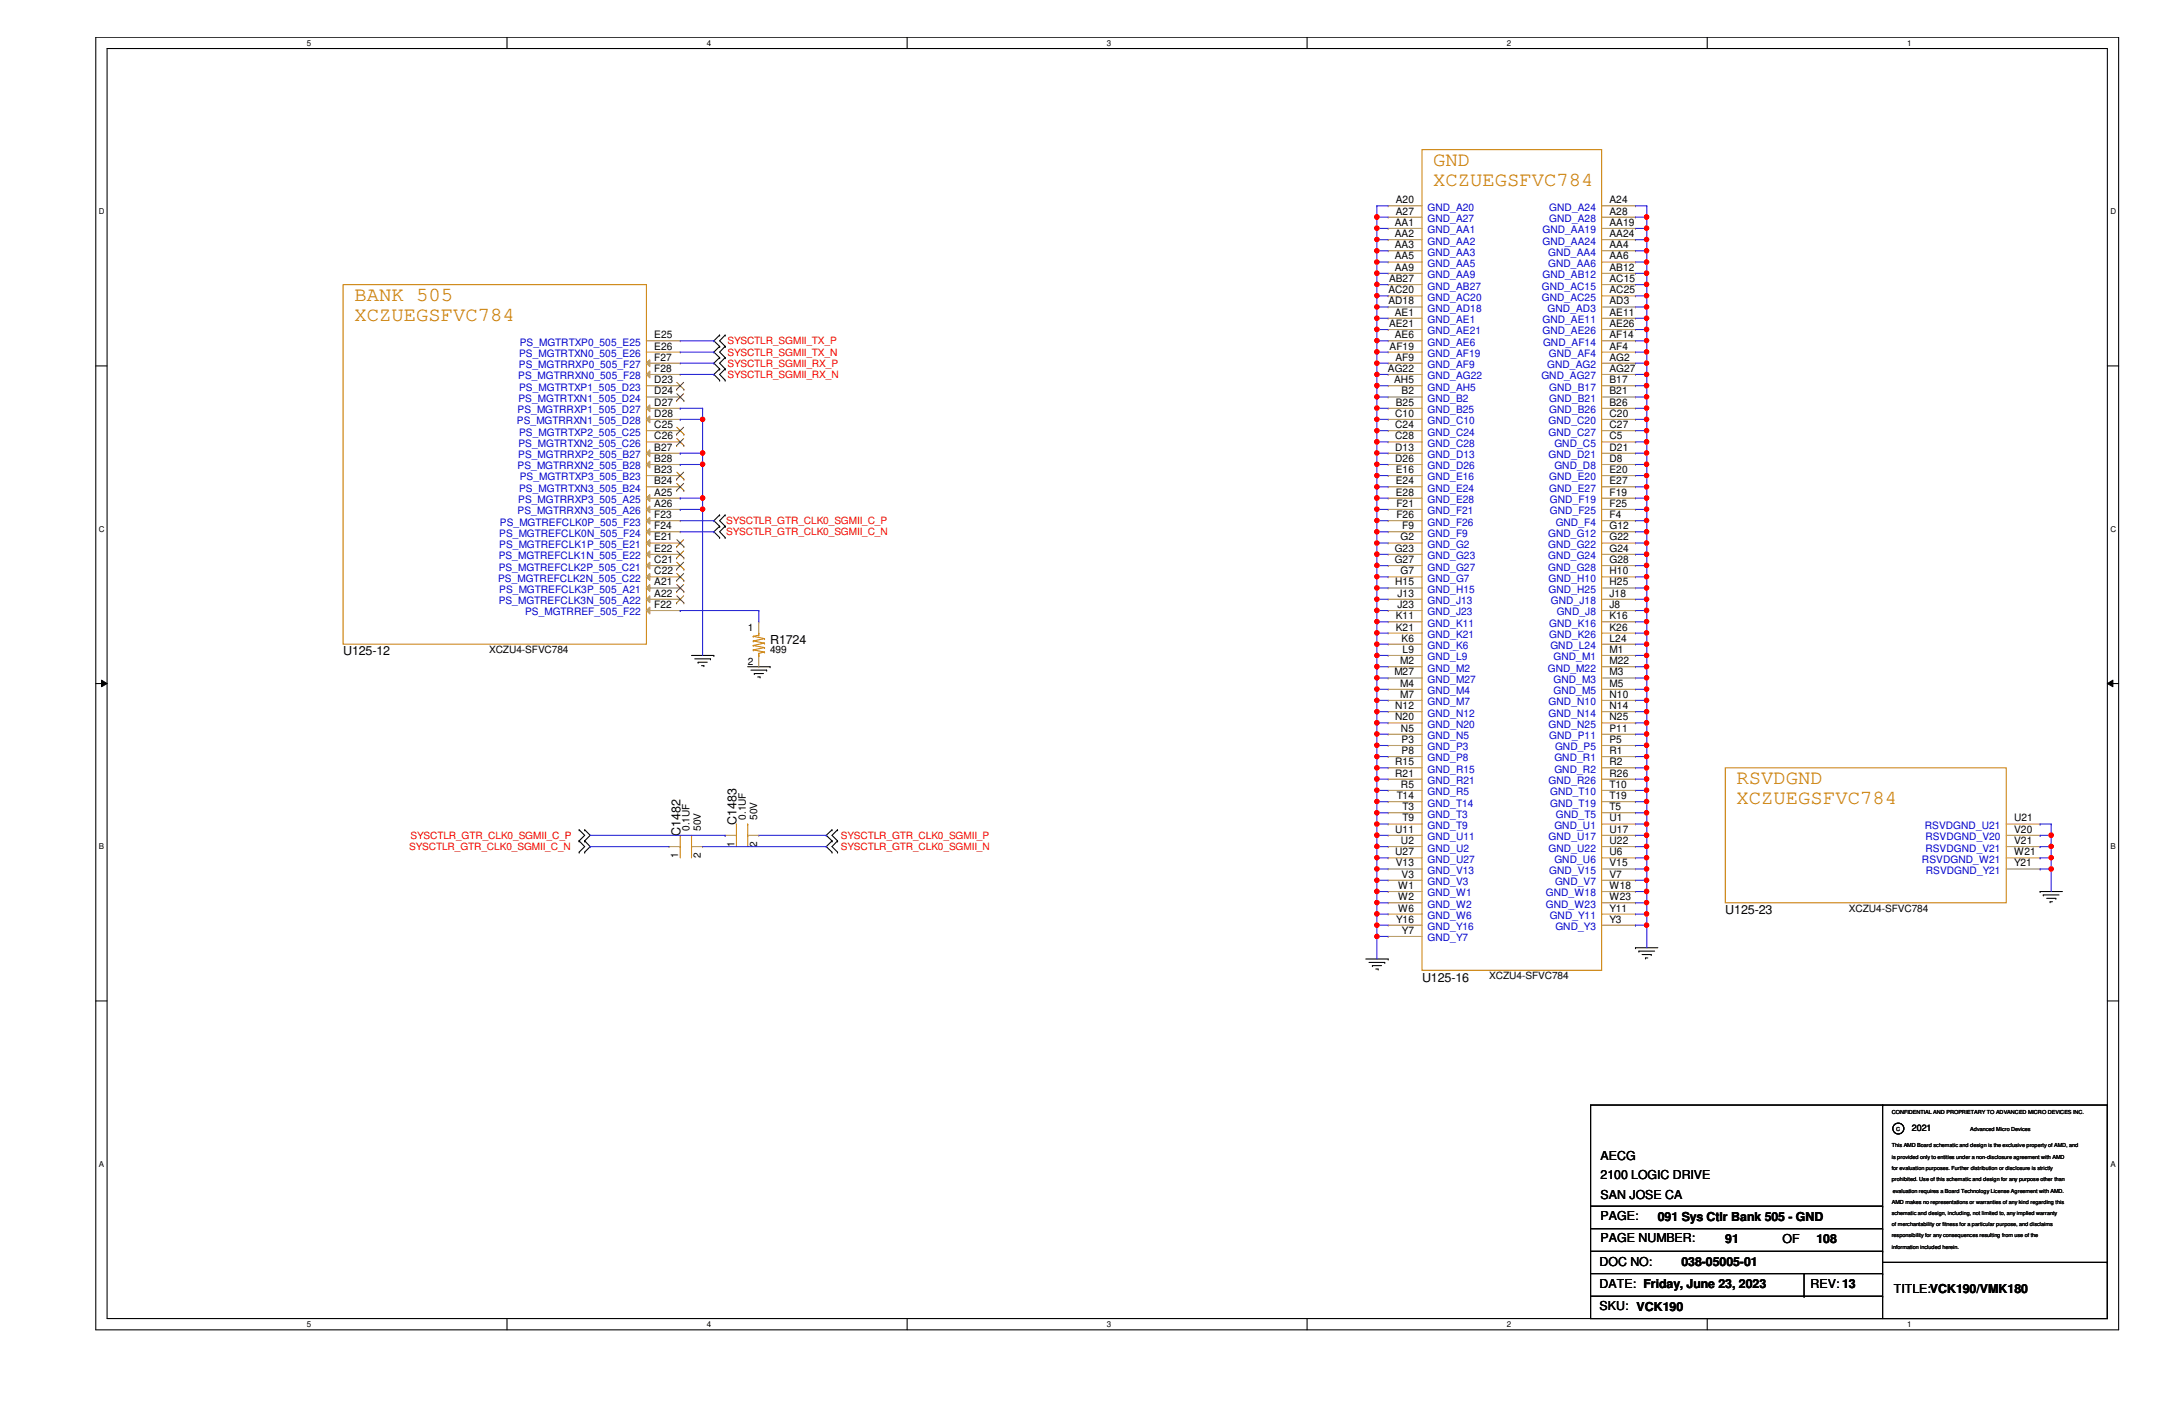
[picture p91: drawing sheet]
<svg xmlns="http://www.w3.org/2000/svg" width="432mm" height="279mm" viewBox="0 0 432 279" stroke-linecap="round" stroke-linejoin="round" font-family="sans-serif">
<defs><g id="words">
<g font-size="4" fill="#cc8006">
<text x="285" y="33">GND</text>
<text x="285" y="37">XCZUEGSFVC784</text>
<text x="70.5" y="59.8">BANK 505</text>
<text x="70.5" y="63.8">XCZUEGSFVC784</text>
<text x="345.4" y="155.9">RSVDGND</text>
<text x="345.4" y="159.9">XCZUEGSFVC784</text>
</g>
<g font-size="2.5">
<text x="68.2" y="130.3">U125-12</text>
<text x="153.2" y="128.1">R1724</text>
<text x="135.3" y="166.3" transform="rotate(-90 135.3 166.3)">C1482</text>
<text x="146.5" y="164.1" transform="rotate(-90 146.5 164.1)">C1483</text>
<text x="343.2" y="181.8">U125-23</text>
<text x="282.8" y="195.2">U125-16</text>
<text x="318.3" y="230.7">AECG</text>
<text x="318.3" y="234.5">2100 LOGIC DRIVE</text>
<text x="318.3" y="238.3">SAN JOSE CA</text>
<text x="318.3" y="242.6">PAGE:</text>
<text x="329.7" y="242.8">091 Sys Ctlr Bank 505 - GND</text>
<text x="318.1" y="251.7">DOC NO:</text>
<text x="318.3" y="247.1">PAGE NUMBER:</text>
<text x="334.4" y="251.7">038-05005-01</text>
<text x="343.2" y="247.3">91</text>
<text x="354.5" y="247.3">OF</text>
<text x="361.3" y="247.3">108</text>
<text x="318.1" y="256.2">DATE: Friday, June 23, 2023</text>
<text x="360.1" y="256.2">REV: 13</text>
<text x="376.7" y="257.1">TITLE:VCK190/VMK180</text>
<text x="318.1" y="260.4">SKU: VCK190</text>
</g>
<g font-size="2">
<text x="277.6" y="40.4">A20</text>
<text x="320.1" y="40.4">A24</text>
<text x="277.4" y="44.9">AA1</text>
<text x="277.4" y="47.2">AA2</text>
<text x="277.6" y="42.7">A27</text>
<text x="320.1" y="42.7">A28</text>
<text x="320.1" y="44.9">AA19</text>
<text x="320.1" y="47.2">AA24</text>
<text x="277.4" y="49.4">AA3</text>
<text x="277.4" y="51.6">AA5</text>
<text x="277.4" y="53.8">AA9</text>
<text x="320.1" y="49.4">AA4</text>
<text x="320.1" y="51.6">AA6</text>
<text x="320.1" y="53.8">AB12</text>
<text x="276.1" y="58.3">AC20</text>
<text x="276.3" y="56.1">AB27</text>
<text x="320.1" y="56.1">AC15</text>
<text x="320.1" y="58.3">AC25</text>
<text x="276.1" y="60.5">AD18</text>
<text x="276.3" y="65">AE21</text>
<text x="277.4" y="62.8">AE1</text>
<text x="320.1" y="60.5">AD3</text>
<text x="320.1" y="62.8">AE11</text>
<text x="320.1" y="65">AE26</text>
<text x="130.1" y="67.3">E25</text>
<text x="130.1" y="69.5">E26</text>
<text x="130.1" y="71.7">F27</text>
<text x="276.4" y="69.5">AF19</text>
<text x="277.4" y="67.3">AE6</text>
<text x="277.5" y="71.7">AF9</text>
<text x="320.1" y="67.3">AF14</text>
<text x="320.1" y="69.5">AF4</text>
<text x="320.1" y="71.7">AG2</text>
<text x="130.1" y="74">F28</text>
<text x="130.1" y="76.2">D23</text>
<text x="276.1" y="74">AG22</text>
<text x="277.3" y="76.2">AH5</text>
<text x="320.1" y="74">AG27</text>
<text x="320.1" y="76.2">B17</text>
<text x="130.1" y="78.4">D24</text>
<text x="130.1" y="80.7">D27</text>
<text x="130.1" y="82.9">D28</text>
<text x="277.5" y="82.9">C10</text>
<text x="277.6" y="80.7">B25</text>
<text x="278.8" y="78.4">B2</text>
<text x="320.1" y="78.4">B21</text>
<text x="320.1" y="80.7">B26</text>
<text x="320.1" y="82.9">C20</text>
<text x="130.1" y="85.1">C25</text>
<text x="130.1" y="87.4">C26</text>
<text x="130.1" y="89.6">B27</text>
<text x="277.5" y="85.1">C24</text>
<text x="277.5" y="87.4">C28</text>
<text x="277.5" y="89.6">D13</text>
<text x="320.1" y="85.1">C27</text>
<text x="320.1" y="87.4">C5</text>
<text x="320.1" y="89.6">D21</text>
<text x="130.1" y="91.9">B28</text>
<text x="130.1" y="94.1">B23</text>
<text x="277.5" y="91.9">D26</text>
<text x="277.6" y="94.1">E16</text>
<text x="320.1" y="91.9">D8</text>
<text x="320.1" y="94.1">E20</text>
<text x="130.1" y="96.3">B24</text>
<text x="130.1" y="98.6">A25</text>
<text x="130.1" y="100.8">A26</text>
<text x="277.6" y="96.3">E24</text>
<text x="277.6" y="98.6">E28</text>
<text x="277.7" y="100.8">F21</text>
<text x="320.1" y="96.3">E27</text>
<text x="320.1" y="98.6">F19</text>
<text x="320.1" y="100.8">F25</text>
<text x="130.1" y="103">F23</text>
<text x="130.1" y="105.2">F24</text>
<text x="130.1" y="107.5">E21</text>
<text x="277.7" y="103">F26</text>
<text x="278.6" y="107.5">G2</text>
<text x="278.9" y="105.2">F9</text>
<text x="320.1" y="103">F4</text>
<text x="320.1" y="105.2">G12</text>
<text x="320.1" y="107.5">G22</text>
<text x="130.1" y="109.7">E22</text>
<text x="130.1" y="112">C21</text>
<text x="277.4" y="109.7">G23</text>
<text x="277.4" y="112">G27</text>
<text x="320.1" y="109.7">G24</text>
<text x="320.1" y="112">G28</text>
<text x="130.1" y="114.2">C22</text>
<text x="130.1" y="116.4">A21</text>
<text x="130.1" y="118.7">A22</text>
<text x="277.5" y="116.4">H15</text>
<text x="278" y="118.7">J13</text>
<text x="278.6" y="114.2">G7</text>
<text x="320.1" y="114.2">H10</text>
<text x="320.1" y="116.4">H25</text>
<text x="320.1" y="118.7">J18</text>
<text x="130.1" y="120.9">F22</text>
<text x="148.7" y="125.5">1</text>
<text x="277.6" y="123.1">K11</text>
<text x="277.6" y="125.4">K21</text>
<text x="278" y="120.9">J23</text>
<text x="320.1" y="120.9">J8</text>
<text x="320.1" y="123.1">K16</text>
<text x="320.1" y="125.4">K26</text>
<text x="97.3" y="129.9">XCZU4-SFVC784</text>
<text x="153.2" y="129.9">499</text>
<text x="278.8" y="127.6">K6</text>
<text x="279" y="129.8">L9</text>
<text x="320.1" y="127.6">L24</text>
<text x="320.1" y="129.8">M1</text>
<text x="148.7" y="132.2">2</text>
<text x="277.3" y="134.3">M27</text>
<text x="278.5" y="132.1">M2</text>
<text x="278.5" y="136.6">M4</text>
<text x="320.1" y="132.1">M22</text>
<text x="320.1" y="134.3">M3</text>
<text x="320.1" y="136.6">M5</text>
<text x="277.5" y="141">N12</text>
<text x="277.5" y="143.3">N20</text>
<text x="278.5" y="138.8">M7</text>
<text x="320.1" y="138.8">N10</text>
<text x="320.1" y="141">N14</text>
<text x="320.1" y="143.3">N25</text>
<text x="278.6" y="145.5">N5</text>
<text x="278.8" y="147.7">P3</text>
<text x="278.8" y="149.9">P8</text>
<text x="320.1" y="145.5">P11</text>
<text x="320.1" y="147.7">P5</text>
<text x="320.1" y="149.9">R1</text>
<text x="277.5" y="152.2">R15</text>
<text x="277.5" y="154.4">R21</text>
<text x="320.1" y="152.2">R2</text>
<text x="320.1" y="154.4">R26</text>
<text x="277.8" y="158.9">T14</text>
<text x="278.6" y="156.7">R5</text>
<text x="278.9" y="161.1">T3</text>
<text x="320.1" y="156.7">T10</text>
<text x="320.1" y="158.9">T19</text>
<text x="320.1" y="161.1">T5</text>
<text x="137.2" y="165.2" transform="rotate(-90 137.2 165.2)">0.1UF</text>
<text x="139.4" y="165.2" transform="rotate(-90 139.4 165.2)">50V</text>
<text x="148.3" y="163" transform="rotate(-90 148.3 163)">0.1UF</text>
<text x="150.6" y="163" transform="rotate(-90 150.6 163)">50V</text>
<text x="277.5" y="165.6">U11</text>
<text x="278.6" y="167.9">U2</text>
<text x="278.9" y="163.4">T9</text>
<text x="320.1" y="163.4">U1</text>
<text x="320.1" y="165.6">U17</text>
<text x="320.1" y="167.9">U22</text>
<text x="400.6" y="163.4">U21</text>
<text x="400.6" y="165.6">V20</text>
<text x="400.6" y="167.9">V21</text>
<text x="134.9" y="170.6" transform="rotate(-90 134.9 170.6)">1</text>
<text x="139.4" y="170.6" transform="rotate(-90 139.4 170.6)">2</text>
<text x="146.1" y="168.4" transform="rotate(-90 146.1 168.4)">1</text>
<text x="150.6" y="168.4" transform="rotate(-90 150.6 168.4)">2</text>
<text x="277.5" y="170.1">U27</text>
<text x="277.6" y="172.3">V13</text>
<text x="320.1" y="170.1">U6</text>
<text x="320.1" y="172.3">V15</text>
<text x="400.6" y="170.1">W21</text>
<text x="400.6" y="172.3">Y21</text>
<text x="278.1" y="176.8">W1</text>
<text x="278.1" y="179">W2</text>
<text x="278.8" y="174.5">V3</text>
<text x="320.1" y="174.5">V7</text>
<text x="320.1" y="176.8">W18</text>
<text x="320.1" y="179">W23</text>
<text x="277.7" y="183.5">Y16</text>
<text x="278.1" y="181.3">W6</text>
<text x="278.8" y="185.7">Y7</text>
<text x="320.1" y="181.3">Y11</text>
<text x="320.1" y="183.5">Y3</text>
<text x="367.7" y="181.4">XCZU4-SFVC784</text>
<text x="296.2" y="194.8">XCZU4-SFVC784</text>
</g>
<g font-size="2" fill="#00c">
<text x="283.9" y="41.9">GND_A20</text>
<text x="308.1" y="41.9">GND_A24</text>
<text x="283.9" y="44.2">GND_A27</text>
<text x="283.9" y="46.4">GND_AA1</text>
<text x="306.8" y="46.4">GND_AA19</text>
<text x="308.1" y="44.2">GND_A28</text>
<text x="283.9" y="48.6">GND_AA2</text>
<text x="283.9" y="50.8">GND_AA3</text>
<text x="283.9" y="53.1">GND_AA5</text>
<text x="306.8" y="48.6">GND_AA24</text>
<text x="307.9" y="50.8">GND_AA4</text>
<text x="307.9" y="53.1">GND_AA6</text>
<text x="283.9" y="55.3">GND_AA9</text>
<text x="283.9" y="57.6">GND_AB27</text>
<text x="283.9" y="59.8">GND_AC20</text>
<text x="306.7" y="57.6">GND_AC15</text>
<text x="306.7" y="59.8">GND_AC25</text>
<text x="306.8" y="55.3">GND_AB12</text>
<text x="283.9" y="62">GND_AD18</text>
<text x="283.9" y="64.3">GND_AE1</text>
<text x="306.8" y="64.3">GND_AE11</text>
<text x="307.8" y="62">GND_AD3</text>
<text x="103.3" y="71">PS_MGTRTXN0_505_E26</text>
<text x="103.4" y="68.7">PS_MGTRTXP0_505_E25</text>
<text x="283.9" y="66.5">GND_AE21</text>
<text x="283.9" y="68.7">GND_AE6</text>
<text x="283.9" y="71">GND_AF19</text>
<text x="306.8" y="66.5">GND_AE26</text>
<text x="306.9" y="68.7">GND_AF14</text>
<text x="308.1" y="71">GND_AF4</text>
<text x="103.1" y="75.4">PS_MGTRRXN0_505_F28</text>
<text x="103.2" y="73.2">PS_MGTRRXP0_505_F27</text>
<text x="103.3" y="77.7">PS_MGTRTXP1_505_D23</text>
<text x="283.9" y="73.2">GND_AF9</text>
<text x="283.9" y="75.4">GND_AG22</text>
<text x="283.9" y="77.7">GND_AH5</text>
<text x="306.6" y="75.4">GND_AG27</text>
<text x="307.7" y="73.2">GND_AG2</text>
<text x="308.1" y="77.7">GND_B17</text>
<text x="103" y="82.2">PS_MGTRRXP1_505_D27</text>
<text x="103.1" y="79.9">PS_MGTRTXN1_505_D24</text>
<text x="283.9" y="79.9">GND_B2</text>
<text x="283.9" y="82.2">GND_B25</text>
<text x="308.1" y="79.9">GND_B21</text>
<text x="308.1" y="82.2">GND_B26</text>
<text x="102.8" y="84.4">PS_MGTRRXN1_505_D28</text>
<text x="103.1" y="88.9">PS_MGTRTXN2_505_C26</text>
<text x="103.3" y="86.6">PS_MGTRTXP2_505_C25</text>
<text x="283.9" y="84.4">GND_C10</text>
<text x="283.9" y="86.6">GND_C24</text>
<text x="283.9" y="88.9">GND_C28</text>
<text x="308" y="84.4">GND_C20</text>
<text x="308" y="86.6">GND_C27</text>
<text x="309.2" y="88.9">GND_C5</text>
<text x="103" y="93.3">PS_MGTRRXN2_505_B28</text>
<text x="103.1" y="91.1">PS_MGTRRXP2_505_B27</text>
<text x="103.4" y="95.5">PS_MGTRTXP3_505_B23</text>
<text x="283.9" y="91.1">GND_D13</text>
<text x="283.9" y="93.3">GND_D26</text>
<text x="283.9" y="95.5">GND_E16</text>
<text x="308" y="91.1">GND_D21</text>
<text x="308.1" y="95.5">GND_E20</text>
<text x="309.2" y="93.3">GND_D8</text>
<text x="103.1" y="100">PS_MGTRRXP3_505_A25</text>
<text x="103.3" y="97.8">PS_MGTRTXN3_505_B24</text>
<text x="283.9" y="97.8">GND_E24</text>
<text x="283.9" y="100">GND_E28</text>
<text x="308.1" y="97.8">GND_E27</text>
<text x="308.3" y="100">GND_F19</text>
<text x="99.3" y="106.7">PS_MGTREFCLK0N_505_F24</text>
<text x="99.4" y="104.5">PS_MGTREFCLK0P_505_F23</text>
<text x="103" y="102.3">PS_MGTRRXN3_505_A26</text>
<text x="283.9" y="102.3">GND_F21</text>
<text x="283.9" y="104.5">GND_F26</text>
<text x="283.9" y="106.7">GND_F9</text>
<text x="307.9" y="106.7">GND_G12</text>
<text x="308.3" y="102.3">GND_F25</text>
<text x="309.4" y="104.5">GND_F4</text>
<text x="99.2" y="111.2">PS_MGTREFCLK1N_505_E22</text>
<text x="99.2" y="113.5">PS_MGTREFCLK2P_505_C21</text>
<text x="99.3" y="109">PS_MGTREFCLK1P_505_E21</text>
<text x="283.9" y="109">GND_G2</text>
<text x="283.9" y="111.2">GND_G23</text>
<text x="283.9" y="113.5">GND_G27</text>
<text x="307.9" y="109">GND_G22</text>
<text x="307.9" y="111.2">GND_G24</text>
<text x="307.9" y="113.5">GND_G28</text>
<text x="99.1" y="115.7">PS_MGTREFCLK2N_505_C22</text>
<text x="99.3" y="117.9">PS_MGTREFCLK3P_505_A21</text>
<text x="283.9" y="115.7">GND_G7</text>
<text x="283.9" y="117.9">GND_H15</text>
<text x="308" y="115.7">GND_H10</text>
<text x="308" y="117.9">GND_H25</text>
<text x="99.2" y="120.1">PS_MGTREFCLK3N_505_A22</text>
<text x="104.4" y="122.4">PS_MGTRREF_505_F22</text>
<text x="283.9" y="120.1">GND_J13</text>
<text x="283.9" y="122.4">GND_J23</text>
<text x="283.9" y="124.6">GND_K11</text>
<text x="308.1" y="124.6">GND_K16</text>
<text x="308.5" y="120.1">GND_J18</text>
<text x="309.6" y="122.4">GND_J8</text>
<text x="283.9" y="126.9">GND_K21</text>
<text x="283.9" y="129.1">GND_K6</text>
<text x="283.9" y="131.3">GND_L9</text>
<text x="308.1" y="126.9">GND_K26</text>
<text x="308.4" y="129.1">GND_L24</text>
<text x="309" y="131.3">GND_M1</text>
<text x="283.9" y="133.6">GND_M2</text>
<text x="283.9" y="135.8">GND_M27</text>
<text x="307.8" y="133.6">GND_M22</text>
<text x="309" y="135.8">GND_M3</text>
<text x="283.9" y="138">GND_M4</text>
<text x="283.9" y="140.2">GND_M7</text>
<text x="283.9" y="142.5">GND_N12</text>
<text x="308" y="140.2">GND_N10</text>
<text x="308" y="142.5">GND_N14</text>
<text x="309" y="138">GND_M5</text>
<text x="283.9" y="144.7">GND_N20</text>
<text x="283.9" y="147">GND_N5</text>
<text x="283.9" y="149.2">GND_P3</text>
<text x="308" y="144.7">GND_N25</text>
<text x="308.1" y="147">GND_P11</text>
<text x="309.3" y="149.2">GND_P5</text>
<text x="283.9" y="151.4">GND_P8</text>
<text x="283.9" y="153.7">GND_R15</text>
<text x="283.9" y="155.9">GND_R21</text>
<text x="308" y="155.9">GND_R26</text>
<text x="309.2" y="151.4">GND_R1</text>
<text x="309.2" y="153.7">GND_R2</text>
<text x="283.9" y="158.2">GND_R5</text>
<text x="283.9" y="160.4">GND_T14</text>
<text x="308.3" y="158.2">GND_T10</text>
<text x="308.3" y="160.4">GND_T19</text>
<text x="283.9" y="162.6">GND_T3</text>
<text x="283.9" y="164.8">GND_T9</text>
<text x="283.9" y="167.1">GND_U11</text>
<text x="308" y="167.1">GND_U17</text>
<text x="309.2" y="164.8">GND_U1</text>
<text x="309.5" y="162.6">GND_T5</text>
<text x="382.8" y="164.8">RSVDGND_U21</text>
<text x="382.9" y="167.1">RSVDGND_V20</text>
<text x="283.9" y="169.3">GND_U2</text>
<text x="283.9" y="171.6">GND_U27</text>
<text x="283.9" y="173.8">GND_V13</text>
<text x="308" y="169.3">GND_U22</text>
<text x="308.1" y="173.8">GND_V15</text>
<text x="309.2" y="171.6">GND_U6</text>
<text x="382.3" y="171.6">RSVDGND_W21</text>
<text x="382.9" y="169.3">RSVDGND_V21</text>
<text x="383" y="173.8">RSVDGND_Y21</text>
<text x="283.9" y="176">GND_V3</text>
<text x="283.9" y="178.3">GND_W1</text>
<text x="307.5" y="178.3">GND_W18</text>
<text x="309.3" y="176">GND_V7</text>
<text x="283.9" y="180.5">GND_W2</text>
<text x="283.9" y="182.8">GND_W6</text>
<text x="283.9" y="185">GND_Y16</text>
<text x="307.5" y="180.5">GND_W23</text>
<text x="308.2" y="182.8">GND_Y11</text>
<text x="309.4" y="185">GND_Y3</text>
<text x="283.9" y="187.2">GND_Y7</text>
</g>
<g font-size="2" fill="#f00">
<text x="144.7" y="68.5">SYSCTLR_SGMII_TX_P</text>
<text x="144.7" y="70.7">SYSCTLR_SGMII_TX_N</text>
<text x="144.7" y="72.9">SYSCTLR_SGMII_RX_P</text>
<text x="144.7" y="75.2">SYSCTLR_SGMII_RX_N</text>
<text x="144.4" y="104.2">SYSCTLR_GTR_CLK0_SGMII_C_P</text>
<text x="144.4" y="106.5">SYSCTLR_GTR_CLK0_SGMII_C_N</text>
<text x="81.7" y="166.8">SYSCTLR_GTR_CLK0_SGMII_C_P</text>
<text x="167.3" y="166.8">SYSCTLR_GTR_CLK0_SGMII_P</text>
<text x="81.4" y="169">SYSCTLR_GTR_CLK0_SGMII_C_N</text>
<text x="167.3" y="169">SYSCTLR_GTR_CLK0_SGMII_N</text>
</g>
<text font-size="1.8" x="380.3" y="225">2021</text>
<g font-size="1.6">
<text x="61" y="9.1">5</text>
<text x="140.6" y="9.1">4</text>
<text x="220.2" y="9.1">3</text>
<text x="299.7" y="9.1">2</text>
<text x="379.3" y="9.1">1</text>
<text x="19.6" y="42.6">D</text>
<text x="419.7" y="42.6">D</text>
<text x="19.6" y="105.7">C</text>
<text x="419.7" y="105.7">C</text>
<text x="19.6" y="168.9">B</text>
<text x="419.7" y="168.9">B</text>
<text x="19.6" y="232">A</text>
<text x="419.7" y="232">A</text>
<text x="61" y="263.9">5</text>
<text x="140.6" y="263.9">4</text>
<text x="220.2" y="263.9">3</text>
<text x="299.7" y="263.9">2</text>
<text x="379.3" y="263.9">1</text>
</g>
<g font-size="1.1">
<text x="376.3" y="221.5">CONFIDENTIAL AND PROPRIETARY TO ADVANCED MICRO DEVICES INC.</text>
<text x="377.1" y="224.8">C</text>
<text x="391.9" y="224.8">Advanced Micro Devices</text>
<text x="376.3" y="232.7">for evaluation purposes. Further distribution or disclosure is strictly</text>
<text x="376.3" y="230.4">is provided only to entities under a non-disclosure agreement with AMD</text>
<text x="376.3" y="228.2">This AMD Board schematic and design is the exclusive property of AMD, and</text>
<text x="376.3" y="234.9">prohibited. Use of this schematic and design for any purpose other than</text>
<text x="376.3" y="239.4">AMD makes no representations or warranties of any kind regarding this</text>
<text x="376.5" y="237.2">evaluation requires a Board Technology License Agreement with AMD.</text>
<text x="376.3" y="241.6">schematic and design, including, not limited to, any implied warranty</text>
<text x="376.3" y="243.8">of merchantability or fitness for a particular purpose, and disclaims</text>
<text x="376.3" y="246.1">responsibility for any consequences resulting from use of the</text>
<text x="376.3" y="248.3">information included herein.</text>
</g>
</g></defs>
<path d="M19.1 7.4h402.3v257.1h-402.3zM21.3 9.7h397.8v252.5h-397.8z" fill="none" stroke="#000" stroke-width=".21"/>
<g fill="#fff">
<path d="M61 7.7h.9v1.7h-.9z"/>
<path d="M61 262.5h.9v1.7h-.9z"/>
</g>
<path d="M100.8 7.4v2.3M100.8 262.2v2.3" fill="none" stroke="#000" stroke-width=".21"/>
<g fill="#fff">
<path d="M140.6 7.7h.9v1.7h-.9z"/>
<path d="M140.6 262.5h.9v1.7h-.9z"/>
</g>
<path d="M180.4 7.4v2.3M180.4 262.2v2.3" fill="none" stroke="#000" stroke-width=".21"/>
<g fill="#fff">
<path d="M220.2 7.7h.9v1.7h-.9z"/>
<path d="M220.2 262.5h.9v1.7h-.9z"/>
</g>
<path d="M260 7.4v2.3M260 262.2v2.3" fill="none" stroke="#000" stroke-width=".21"/>
<g fill="#fff">
<path d="M299.7 7.7h.9v1.7h-.9z"/>
<path d="M299.7 262.5h.9v1.7h-.9z"/>
</g>
<path d="M339.6 7.4v2.3M339.6 262.2v2.3" fill="none" stroke="#000" stroke-width=".21"/>
<g fill="#fff">
<path d="M379.3 7.7h.9v1.7h-.9z"/>
<path d="M379.3 262.5h.9v1.7h-.9z"/>
<path d="M19.6 41.2h1.2v1.8h-1.2z"/>
<path d="M419.7 41.2h1.2v1.8h-1.2z"/>
<path d="M19.6 104.3h1.2v1.8h-1.2z"/>
<path d="M419.7 104.3h1.2v1.8h-1.2z"/>
</g>
<path d="M19.1 72.8h2.2M419.1 72.8h2.3" fill="none" stroke="#000" stroke-width=".21"/>
<g fill="#fff">
<path d="M19.6 167.5h1.1v1.7h-1.1z"/>
<path d="M419.7 167.5h1.1v1.7h-1.1z"/>
</g>
<path d="M19.1 135.9h2.2M419.1 135.9h2.3" fill="none" stroke="#000" stroke-width=".21"/>
<path d="M20.2 135.3l1.1 .6-1.1 .7zM419.1 135.9l1.1-.6v1.3z" fill="#000"/>
<path d="M20.2 135.3l1.1 .6-1.1 .7zM419.1 135.9l1.1-.6v1.3z" fill="none" stroke="#000" stroke-width=".2"/>
<g fill="#fff">
<path d="M19.6 230.6h1.1v1.8h-1.1z"/>
<path d="M419.7 230.6h1.1v1.8h-1.1z"/>
</g>
<g fill="none" stroke="#000" stroke-width=".21">
<path d="M143.1 66.6h.1M143.1 68.9h.1M143.1 71.1h.1M143.1 73.4h.1M143.1 75.6h.1M143.1 66.6l-1.1 1.2 1.1 1.1M143.1 68.9l-1.1 1.1 1.1 1.1M143.1 71.1l-1.1 1.1 1.1 1.2M143.1 73.4l-1.1 1.1 1.1 1.1M144.2 68.9h.1M144.2 66.6h.1M144.2 71.1h.1"/>
<path d="M144.2 73.4h.1M144.2 75.6h.1M144.2 66.6l-1.1 1.2 1.1 1.1M144.2 68.9l-1.1 1.1 1.1 1.1M144.2 71.1l-1.1 1.1 1.1 1.2M144.2 73.4l-1.1 1.1 1.1 1.1M143.1 102.4h.1M143.1 104.6h.1M143.1 106.9h.1M143.1 102.4l-1.1 1.1 1.1 1.1M143.1 104.6l-1.1 1.1 1.1 1.2M144.2 104.6h.1"/>
<path d="M144.2 102.4h.1M144.2 106.9h.1M144.2 102.4l-1.1 1.1 1.1 1.1M144.2 104.6l-1.1 1.1 1.1 1.2M137.5 130.3h4.5M138.2 131h3.1M138.9 131.7h.1M138.9 131.7h1.8M139.5 132.4h.5M140 132.4h.1M141.3 131h.1M142 130.3h.1"/>
<path d="M148.7 132.6h4.5M149.4 133.3h3.1M150 133.9h.1M150 133.9h1.8M150.7 134.6h.5M151.2 134.6h.1M152.5 133.3h.1M153.2 132.6h.1M115.2 167.2h.1M115.2 165h.1M115.2 169.5h.1M115.2 165l1.1 1.1-1.1 1.1"/>
<path d="M115.2 167.2l1.1 1.2-1.1 1.1M116.3 165h.1M116.3 167.2h.1M116.3 169.5h.1M116.3 165l1.1 1.1-1.1 1.1M116.3 167.2l1.1 1.2-1.1 1.1M165.5 165h.1M165.5 167.2h.1M165.5 169.5h.1M165.5 165l-1.2 1.1 1.2 1.1M165.5 167.2l-1.2 1.2 1.2 1.1M166.6 167.2h.1"/>
<path d="M166.6 165h.1M166.6 169.5h.1M166.6 165l-1.1 1.1 1.1 1.1M166.6 167.2l-1.1 1.2 1.1 1.1M405.8 177.3h.1M405.8 177.3h4.4M406.4 178h.1M406.4 178h3.1M407.1 178.6h1.8M407.8 179.3h.1M407.8 179.3h.4M408.9 178.6h.1"/>
<path d="M19.1 199.1h2.2M271.7 190.7h4.4M272.3 191.4h3.1M273 192h.1M273 192h1.8M273.6 192.7h.5M274.1 192.7h.1M275.4 191.4h.1M276.1 190.7h.1M325.3 188.5h.1M325.3 188.5h4.4M326 189.1h.1"/>
<path d="M326 189.1h3.1M326.6 189.8h1.8M327.3 190.5h.1M327.3 190.5h.4M328.4 189.8h.1M419.1 199.1h2.3M316.4 219.8h102.7v42.4h-102.7zM374.4 219.8h.1M374.4 219.8v42.4M316.4 239.9h58M374.4 239.9h.1M316.4 244.3h58"/>
<path d="M316.4 248.8h58M316.4 253.3h58M316.4 257.8h58M358.8 257.8h.1M358.8 253.3v4.5M374.4 244.3h.1M374.4 248.8h.1M374.4 253.3h.1M374.4 257.8h.1M374.4 251h44.7M419.1 251h.1"/>
<circle cx="377.6" cy="224.4" r="1.09"/>
</g>
<g fill="none" stroke="#cc8006" stroke-width=".21">
<path d="M282.8 29.8h35.8v163.2h-35.8zM68.2 56.6h60.4v71.5h-60.4zM149.8 129.2h.1M149.8 128.4h.1M149.8 127.5h.1M149.8 126.5h.1M149.8 126.5l2.3 .5M149.8 129.2l2.3 .5M149.8 128.4l2.3 .4M149.8 127.5l2.3 .4M150.9 125.9h.1M150.9 130.3h.1"/>
<path d="M150.9 129.9h.1M150.9 126.3h.1M150.9 125.9v.4M150.9 129.9v.4M150.9 126.3l-1.1 .2M152.1 127h.1M152.1 129.7h.1M152.1 128.8h.1M152.1 127.9h.1M152.1 129.7l-1.2 .2M152.1 128.8l-2.3 .4M152.1 127.9l-2.3 .5"/>
<path d="M152.1 127l-2.3 .5M343.2 152.7h55.8v26.8h-55.8zM135.3 168.4h.1M135.3 166.1h.1M135.3 166.1v4.5M137.5 168.4h.1M137.5 166.1h.1M137.5 166.1v4.5M146.5 166.1h.1M146.5 163.9h.1M146.5 163.9v4.5M148.7 166.1h.1"/>
<path d="M148.7 163.9h.1M148.7 163.9v4.5"/>
</g>
<g fill="none" stroke="#a84" stroke-width=".21">
<path d="M276.1 40.9h.1M276.1 43.2h.1M276.1 45.4h.1M276.1 47.7h.1M276.1 49.9h.1M276.1 52.1h.1M276.1 54.4h.1M276.1 56.6h.1M276.1 58.8h.1M276.1 40.9h6.7M276.1 43.2h6.7M276.1 45.4h6.7"/>
<path d="M276.1 47.7h6.7M276.1 49.9h6.7M276.1 52.1h6.7M276.1 54.4h6.7M276.1 56.6h6.7M276.1 58.8h6.7M318.6 40.9h6.7M318.6 43.2h6.7M318.6 45.4h6.7M318.6 47.7h6.7M318.6 49.9h6.7M318.6 52.1h6.7"/>
<path d="M318.6 54.4h6.7M318.6 56.6h6.7M318.6 58.8h6.7M325.3 40.9h.1M325.3 43.2h.1M325.3 45.4h.1M325.3 47.7h.1M325.3 49.9h.1M325.3 52.1h.1M325.3 54.4h.1M325.3 56.6h.1M325.3 58.8h.1"/>
<path d="M128.6 67.8h6.7M128.6 70h6.7M135.3 67.8h.1M135.3 70h.1M276.1 61h.1M276.1 63.3h.1M276.1 65.5h.1M276.1 67.8h.1M276.1 70h.1M276.1 72.2h.1M276.1 74.5h.1M276.1 76.7h.1"/>
<path d="M276.1 79h.1M276.1 61h6.7M276.1 63.3h6.7M276.1 65.5h6.7M276.1 67.8h6.7M276.1 70h6.7M276.1 72.2h6.7M276.1 74.5h6.7M276.1 76.7h6.7M276.1 79h6.7M318.6 61h6.7M318.6 63.3h6.7"/>
<path d="M318.6 65.5h6.7M318.6 67.8h6.7M318.6 70h6.7M318.6 72.2h6.7M318.6 74.5h6.7M318.6 76.7h6.7M318.6 79h6.7M325.3 61h.1M325.3 63.3h.1M325.3 65.5h.1M325.3 67.8h.1M325.3 70h.1"/>
<path d="M325.3 72.2h.1M325.3 74.5h.1M325.3 76.7h.1M325.3 79h.1M276.1 81.2h.1M276.1 83.4h.1M276.1 85.6h.1M276.1 87.9h.1M276.1 90.1h.1M276.1 92.4h.1M276.1 94.6h.1M276.1 96.8h.1"/>
<path d="M276.1 99.1h.1M276.1 81.2h6.7M276.1 83.4h6.7M276.1 85.6h6.7M276.1 87.9h6.7M276.1 90.1h6.7M276.1 92.4h6.7M276.1 94.6h6.7M276.1 96.8h6.7M276.1 99.1h6.7M318.6 81.2h6.7M318.6 83.4h6.7"/>
<path d="M318.6 85.6h6.7M318.6 87.9h6.7M318.6 90.1h6.7M318.6 92.4h6.7M318.6 94.6h6.7M318.6 96.8h6.7M318.6 99.1h6.7M325.3 81.2h.1M325.3 83.4h.1M325.3 85.6h.1M325.3 87.9h.1M325.3 90.1h.1"/>
<path d="M325.3 92.4h.1M325.3 94.6h.1M325.3 96.8h.1M325.3 99.1h.1M276.1 101.3h.1M276.1 103.5h.1M276.1 105.7h.1M276.1 108h.1M276.1 110.2h.1M276.1 112.5h.1M276.1 114.7h.1M276.1 116.9h.1"/>
<path d="M276.1 119.2h.1M276.1 101.3h6.7M276.1 103.5h6.7M276.1 105.7h6.7M276.1 108h6.7M276.1 110.2h6.7M276.1 112.5h6.7M276.1 114.7h6.7M276.1 116.9h6.7M276.1 119.2h6.7M318.6 101.3h6.7M318.6 103.5h6.7"/>
<path d="M318.6 105.7h6.7M318.6 108h6.7M318.6 110.2h6.7M318.6 112.5h6.7M318.6 114.7h6.7M318.6 116.9h6.7M318.6 119.2h6.7M325.3 101.3h.1M325.3 103.5h.1M325.3 105.7h.1M325.3 108h.1M325.3 110.2h.1"/>
<path d="M325.3 112.5h.1M325.3 114.7h.1M325.3 116.9h.1M325.3 119.2h.1M150.9 123.7h.1M150.9 132.6h.1M150.9 123.7v2.2M150.9 130.3v2.3M276.1 121.4h.1M276.1 123.7h.1M276.1 125.9h.1M276.1 128.1h.1"/>
<path d="M276.1 130.3h.1M276.1 132.6h.1M276.1 134.8h.1M276.1 137.1h.1M276.1 139.3h.1M276.1 121.4h6.7M276.1 123.7h6.7M276.1 125.9h6.7M276.1 128.1h6.7M276.1 130.3h6.7M276.1 132.6h6.7M276.1 134.8h6.7"/>
<path d="M276.1 137.1h6.7M276.1 139.3h6.7M318.6 121.4h6.7M318.6 123.7h6.7M318.6 125.9h6.7M318.6 128.1h6.7M318.6 130.3h6.7M318.6 132.6h6.7M318.6 134.8h6.7M318.6 137.1h6.7M318.6 139.3h6.7M325.3 121.4h.1"/>
<path d="M325.3 123.7h.1M325.3 125.9h.1M325.3 128.1h.1M325.3 130.3h.1M325.3 132.6h.1M325.3 134.8h.1M325.3 137.1h.1M325.3 139.3h.1M276.1 141.5h.1M276.1 143.8h.1M276.1 146h.1M276.1 148.3h.1"/>
<path d="M276.1 150.5h.1M276.1 152.7h.1M276.1 154.9h.1M276.1 157.2h.1M276.1 159.4h.1M276.1 141.5h6.7M276.1 143.8h6.7M276.1 146h6.7M276.1 148.3h6.7M276.1 150.5h6.7M276.1 152.7h6.7M276.1 154.9h6.7"/>
<path d="M276.1 157.2h6.7M276.1 159.4h6.7M318.6 141.5h6.7M318.6 143.8h6.7M318.6 146h6.7M318.6 148.3h6.7M318.6 150.5h6.7M318.6 152.7h6.7M318.6 154.9h6.7M318.6 157.2h6.7M318.6 159.4h6.7M325.3 141.5h.1"/>
<path d="M325.3 143.8h.1M325.3 146h.1M325.3 148.3h.1M325.3 150.5h.1M325.3 152.7h.1M325.3 154.9h.1M325.3 157.2h.1M325.3 159.4h.1M133.1 168.4h.1M133.1 168.4h2.2M137.5 168.4h2.2M139.7 168.4h.1"/>
<path d="M144.2 166.1h.1M144.2 166.1h2.3M148.7 166.1h2.2M150.9 166.1h.1M276.1 161.6h.1M276.1 163.9h.1M276.1 166.1h.1M276.1 168.4h.1M276.1 170.6h.1M276.1 172.8h.1M276.1 175h.1M276.1 177.3h.1"/>
<path d="M276.1 179.5h.1M276.1 168.4h6.7M276.1 163.9h6.7M276.1 166.1h6.7M276.1 170.6h6.7M276.1 172.8h6.7M276.1 161.6h6.7M276.1 175h6.7M276.1 177.3h6.7M276.1 179.5h6.7M318.6 168.4h6.7M318.6 163.9h6.7"/>
<path d="M318.6 166.1h6.7M318.6 170.6h6.7M318.6 172.8h6.7M318.6 161.6h6.7M318.6 175h6.7M318.6 177.3h6.7M318.6 179.5h6.7M325.3 161.6h.1M325.3 163.9h.1M325.3 166.1h.1M325.3 168.4h.1M325.3 170.6h.1"/>
<path d="M325.3 172.8h.1M325.3 175h.1M325.3 177.3h.1M325.3 179.5h.1M399 168.4h6.8M399 163.9h6.8M399 166.1h6.8M399 170.6h6.8M399 172.8h6.8M405.8 163.9h.1M405.8 166.1h.1M405.8 168.4h.1"/>
<path d="M405.8 170.6h.1M405.8 172.8h.1M276.1 181.8h.1M276.1 184h.1M276.1 186.2h.1M276.1 181.8h6.7M276.1 184h6.7M276.1 186.2h6.7M318.6 181.8h6.7M318.6 184h6.7M325.3 181.8h.1M325.3 184h.1"/>
</g>
<path d="M128.6 72.2l.6-.7v1.4z" fill="#a84"/>
<path d="M128.6 72.2l.6-.7v1.4zM128.6 72.2h6.7M135.3 72.2h.1" fill="none" stroke="#a84" stroke-width=".21"/>
<path d="M128.6 74.5l.6-.7v1.3z" fill="#a84"/>
<path d="M128.6 74.5l.6-.7v1.3zM128.6 74.5h6.7M128.6 76.7h6.7M128.6 79h6.7M135.3 74.5h.1M135.3 76.7h.1M135.3 79h.1" fill="none" stroke="#a84" stroke-width=".21"/>
<path d="M134.6 77.4h.1M134.6 79.7h.1M134.6 76l1.4 1.4M134.6 78.3l1.4 1.4M136 76l-1.4 1.4M136 78.3l-1.4 1.4M136 77.4h.1M136 79.7h.1" fill="none" stroke="#804000" stroke-width=".2"/>
<path d="M128.6 81.2l.6-.7v1.4z" fill="#a84"/>
<path d="M128.6 81.2l.6-.7v1.4zM128.6 81.2h6.7M135.3 81.2h.1" fill="none" stroke="#a84" stroke-width=".21"/>
<path d="M128.6 83.4l.6-.7v1.4z" fill="#a84"/>
<path d="M128.6 83.4l.6-.7v1.4zM128.6 83.4h6.7M128.6 85.6h6.7M128.6 87.9h6.7M135.3 83.4h.1M135.3 85.6h.1M135.3 87.9h.1" fill="none" stroke="#a84" stroke-width=".21"/>
<path d="M134.6 86.4h.1M134.6 88.6h.1M134.6 85l1.4 1.4M134.6 87.2l1.4 1.4M136 85l-1.4 1.4M136 87.2l-1.4 1.4M136 86.4h.1M136 88.6h.1" fill="none" stroke="#804000" stroke-width=".2"/>
<path d="M128.6 90.1l.6-.7v1.4z" fill="#a84"/>
<path d="M128.6 90.1l.6-.7v1.4zM128.6 90.1h6.7M135.3 90.1h.1" fill="none" stroke="#a84" stroke-width=".21"/>
<path d="M128.6 92.4l.6-.7v1.3z" fill="#a84"/>
<path d="M128.6 92.4l.6-.7v1.3zM128.6 92.4h6.7M128.6 94.6h6.7M128.6 96.8h6.7M135.3 92.4h.1M135.3 94.6h.1M135.3 96.8h.1" fill="none" stroke="#a84" stroke-width=".21"/>
<path d="M134.6 95.3h.1M134.6 97.5h.1M134.6 93.9l1.4 1.4M134.6 96.1l1.4 1.4M136 93.9l-1.4 1.4M136 96.1l-1.4 1.4M136 95.3h.1M136 97.5h.1" fill="none" stroke="#804000" stroke-width=".2"/>
<path d="M128.6 99.1l.6-.7v1.3z" fill="#a84"/>
<path d="M128.6 99.1l.6-.7v1.3zM128.6 99.1h6.7M135.3 99.1h.1" fill="none" stroke="#a84" stroke-width=".21"/>
<path d="M128.6 101.3l.6-.7v1.4z" fill="#a84"/>
<path d="M128.6 101.3l.6-.7v1.4zM128.6 101.3h6.7M135.3 101.3h.1" fill="none" stroke="#a84" stroke-width=".21"/>
<path d="M128.6 103.5l.6-.6v1.3z" fill="#a84"/>
<path d="M128.6 103.5l.6-.6v1.3zM128.6 103.5h6.7M135.3 103.5h.1" fill="none" stroke="#a84" stroke-width=".21"/>
<path d="M129.2 105.1v1.3l-.6-.7z" fill="#a84"/>
<path d="M128.6 105.7h6.7M129.2 105.1v1.3l-.6-.7zM135.3 105.7h.1" fill="none" stroke="#a84" stroke-width=".21"/>
<path d="M128.6 108l.6-.7v1.4z" fill="#a84"/>
<path d="M128.6 108l.6-.7v1.4zM128.6 108h6.7M135.3 108h.1" fill="none" stroke="#a84" stroke-width=".21"/>
<path d="M134.6 108.7h.1M134.6 107.3l1.4 1.4M136 107.3l-1.4 1.4M136 108.7h.1" fill="none" stroke="#804000" stroke-width=".2"/>
<path d="M128.6 110.2l.6-.6v1.3z" fill="#a84"/>
<path d="M128.6 110.2l.6-.6v1.3zM128.6 110.2h6.7M135.3 110.2h.1" fill="none" stroke="#a84" stroke-width=".21"/>
<path d="M134.6 111h.1M134.6 109.6l1.4 1.4M136 109.6l-1.4 1.4M136 111h.1" fill="none" stroke="#804000" stroke-width=".2"/>
<path d="M128.6 112.5l.6-.7v1.4z" fill="#a84"/>
<path d="M128.6 112.5l.6-.7v1.4zM128.6 112.5h6.7M135.3 112.5h.1" fill="none" stroke="#a84" stroke-width=".21"/>
<path d="M134.6 113.2h.1M134.6 111.8l1.4 1.4M136 111.8l-1.4 1.4M136 113.2h.1" fill="none" stroke="#804000" stroke-width=".2"/>
<path d="M128.6 114.7l.6-.7v1.4z" fill="#a84"/>
<path d="M128.6 114.7l.6-.7v1.4zM128.6 114.7h6.7M135.3 114.7h.1" fill="none" stroke="#a84" stroke-width=".21"/>
<path d="M134.6 115.4h.1M134.6 114l1.4 1.4M136 114l-1.4 1.4M136 115.4h.1" fill="none" stroke="#804000" stroke-width=".2"/>
<path d="M128.6 116.9l.6-.7v1.4z" fill="#a84"/>
<path d="M128.6 116.9l.6-.7v1.4zM128.6 116.9h6.7M135.3 116.9h.1" fill="none" stroke="#a84" stroke-width=".21"/>
<path d="M134.6 117.6h.1M134.6 116.2l1.4 1.4M136 116.2l-1.4 1.4M136 117.6h.1" fill="none" stroke="#804000" stroke-width=".2"/>
<path d="M128.6 119.2l.6-.7v1.3z" fill="#a84"/>
<path d="M128.6 119.2l.6-.7v1.3zM128.6 119.2h6.7M135.3 119.2h.1" fill="none" stroke="#a84" stroke-width=".21"/>
<path d="M134.6 119.9h.1M134.6 118.5l1.4 1.4M136 118.5l-1.4 1.4M136 119.9h.1" fill="none" stroke="#804000" stroke-width=".2"/>
<path d="M128.6 121.4l.6-.7v1.4z" fill="#a84"/>
<path d="M128.6 121.4l.6-.7v1.4zM128.6 121.4h6.7M135.3 121.4h.1" fill="none" stroke="#a84" stroke-width=".21"/>
<path d="M327.5 184h.1M327.5 184v4.5" fill="none" stroke="#4200ff" stroke-width=".21"/>
<circle cx="327.5" cy="184" r=".43" fill="#f00"/>
<circle cx="327.5" cy="184" r=".43" fill="none" stroke="#f00" stroke-width=".21"/>
<path d="M325.3 40.9h2.2M325.3 43.2h2.2M325.3 45.4h2.2M327.5 40.9h.1M327.5 43.2h.1M327.5 45.4h.1M325.3 184h.1M325.3 184h2.2" fill="none" stroke="#4200ff" stroke-width=".21"/>
<circle cx="327.5" cy="45.4" r=".43" fill="#f00"/>
<circle cx="327.5" cy="45.4" r=".43" fill="none" stroke="#f00" stroke-width=".21"/>
<path d="M325.3 47.7h2.2M325.3 49.9h2.2M325.3 52.1h2.2M325.3 54.4h2.2M327.5 47.7h.1M327.5 49.9h.1M327.5 52.1h.1M327.5 54.4h.1" fill="none" stroke="#4200ff" stroke-width=".21"/>
<circle cx="327.5" cy="54.3" r=".44" fill="#f00"/>
<circle cx="327.5" cy="54.3" r=".44" fill="none" stroke="#f00" stroke-width=".21"/>
<g fill="none" stroke="#4200ff" stroke-width=".21">
<path d="M325.3 56.6h2.2M325.3 58.8h2.2M327.5 56.6h.1M327.5 58.8h.1M325.3 61h2.2M325.3 63.3h2.2M325.3 65.5h2.2M325.3 67.8h2.2M325.3 70h2.2M327.5 61h.1M327.5 63.3h.1M327.5 65.5h.1"/>
<path d="M327.5 67.8h.1M327.5 70h.1"/>
</g>
<circle cx="327.5" cy="70" r=".43" fill="#f00"/>
<circle cx="327.5" cy="70" r=".43" fill="none" stroke="#f00" stroke-width=".21"/>
<path d="M325.3 72.2h2.2M325.3 74.5h2.2M325.3 76.7h2.2M327.5 72.2h.1M327.5 74.5h.1M327.5 76.7h.1" fill="none" stroke="#4200ff" stroke-width=".21"/>
<circle cx="327.5" cy="76.7" r=".44" fill="#f00"/>
<circle cx="327.5" cy="76.7" r=".44" fill="none" stroke="#f00" stroke-width=".21"/>
<path d="M325.3 79h2.2M327.5 79h.1" fill="none" stroke="#4200ff" stroke-width=".21"/>
<circle cx="327.5" cy="78.9" r=".43" fill="#f00"/>
<circle cx="327.5" cy="78.9" r=".43" fill="none" stroke="#f00" stroke-width=".21"/>
<g fill="none" stroke="#4200ff" stroke-width=".21">
<path d="M325.3 81.2h2.2M325.3 83.4h2.2M325.3 85.6h2.2M325.3 87.9h2.2M325.3 90.1h2.2M325.3 92.4h2.2M325.3 94.6h2.2M325.3 96.8h2.2M325.3 99.1h2.2M327.5 81.2h.1M327.5 83.4h.1M327.5 85.6h.1"/>
<path d="M327.5 87.9h.1M327.5 90.1h.1M327.5 92.4h.1M327.5 94.6h.1M327.5 96.8h.1M327.5 99.1h.1"/>
</g>
<circle cx="327.5" cy="99" r=".44" fill="#f00"/>
<circle cx="327.5" cy="99" r=".44" fill="none" stroke="#f00" stroke-width=".21"/>
<path d="M325.3 101.3h2.2M327.5 101.3h.1" fill="none" stroke="#4200ff" stroke-width=".21"/>
<circle cx="327.5" cy="101.3" r=".43" fill="#f00"/>
<circle cx="327.5" cy="101.3" r=".43" fill="none" stroke="#f00" stroke-width=".21"/>
<path d="M325.3 103.5h2.2M327.5 103.5h.1" fill="none" stroke="#4200ff" stroke-width=".21"/>
<circle cx="327.5" cy="103.5" r=".43" fill="#f00"/>
<circle cx="327.5" cy="103.5" r=".43" fill="none" stroke="#f00" stroke-width=".21"/>
<path d="M325.3 105.7h2.2M325.3 108h2.2M325.3 110.2h2.2M327.5 105.7h.1M327.5 108h.1M327.5 110.2h.1" fill="none" stroke="#4200ff" stroke-width=".21"/>
<circle cx="327.5" cy="110.2" r=".44" fill="#f00"/>
<circle cx="327.5" cy="110.2" r=".44" fill="none" stroke="#f00" stroke-width=".21"/>
<path d="M325.3 112.5h2.2M325.3 114.7h2.2M327.5 112.5h.1M327.5 114.7h.1" fill="none" stroke="#4200ff" stroke-width=".21"/>
<circle cx="327.5" cy="114.7" r=".43" fill="#f00"/>
<circle cx="327.5" cy="114.7" r=".43" fill="none" stroke="#f00" stroke-width=".21"/>
<g fill="none" stroke="#4200ff" stroke-width=".21">
<path d="M325.3 116.9h2.2M325.3 119.2h2.2M327.5 116.9h.1M327.5 119.2h.1M325.3 121.4h2.2M325.3 123.7h2.2M325.3 125.9h2.2M325.3 128.1h2.2M325.3 130.3h2.2M325.3 132.6h2.2M325.3 134.8h2.2M325.3 137.1h2.2"/>
<path d="M325.3 139.3h2.2M327.5 121.4h.1M327.5 123.7h.1M327.5 125.9h.1M327.5 128.1h.1M327.5 130.3h.1M327.5 132.6h.1M327.5 134.8h.1M327.5 137.1h.1M327.5 139.3h.1M325.3 141.5h2.2M327.5 141.5h.1"/>
</g>
<circle cx="327.5" cy="141.5" r=".43" fill="#f00"/>
<circle cx="327.5" cy="141.5" r=".43" fill="none" stroke="#f00" stroke-width=".21"/>
<g fill="none" stroke="#4200ff" stroke-width=".21">
<path d="M325.3 143.8h2.2M325.3 146h2.2M325.3 148.3h2.2M325.3 150.5h2.2M325.3 152.7h2.2M325.3 154.9h2.2M325.3 157.2h2.2M325.3 159.4h2.2M327.5 143.8h.1M327.5 146h.1M327.5 148.3h.1M327.5 150.5h.1"/>
<path d="M327.5 152.7h.1M327.5 154.9h.1M327.5 157.2h.1M327.5 159.4h.1M325.3 161.6h2.2M327.5 161.6h.1"/>
</g>
<circle cx="327.5" cy="161.6" r=".43" fill="#f00"/>
<circle cx="327.5" cy="161.6" r=".43" fill="none" stroke="#f00" stroke-width=".21"/>
<path d="M325.3 163.9h2.2M327.5 163.9h.1" fill="none" stroke="#4200ff" stroke-width=".21"/>
<circle cx="327.5" cy="163.9" r=".43" fill="#f00"/>
<circle cx="327.5" cy="163.9" r=".43" fill="none" stroke="#f00" stroke-width=".21"/>
<g fill="none" stroke="#4200ff" stroke-width=".21">
<path d="M327.5 43.2h.1M327.5 40.9v2.3M325.3 166.1h2.2M325.3 168.4h2.2M325.3 170.6h2.2M325.3 172.8h2.2M325.3 175h2.2M325.3 177.3h2.2M325.3 179.5h2.2M327.5 166.1h.1M327.5 168.4h.1M327.5 170.6h.1"/>
<path d="M327.5 172.8h.1M327.5 175h.1M327.5 177.3h.1M327.5 179.5h.1M325.3 181.8h2.2M327.5 181.8h.1"/>
</g>
<circle cx="327.5" cy="43.2" r=".44" fill="#f00"/>
<circle cx="327.5" cy="43.2" r=".44" fill="none" stroke="#f00" stroke-width=".21"/>
<path d="M327.5 45.4h.1M327.5 47.7h.1M327.5 49.9h.1M327.5 43.2v6.7" fill="none" stroke="#4200ff" stroke-width=".21"/>
<circle cx="327.5" cy="47.6" r=".43" fill="#f00"/>
<circle cx="327.5" cy="47.6" r=".43" fill="none" stroke="#f00" stroke-width=".21"/>
<path d="M327.5 52.1h.1M327.5 49.9v2.2" fill="none" stroke="#4200ff" stroke-width=".21"/>
<circle cx="327.5" cy="49.9" r=".43" fill="#f00"/>
<circle cx="327.5" cy="49.9" r=".43" fill="none" stroke="#f00" stroke-width=".21"/>
<circle cx="327.5" cy="52.1" r=".43" fill="#f00"/>
<circle cx="327.5" cy="52.1" r=".43" fill="none" stroke="#f00" stroke-width=".21"/>
<path d="M327.5 54.4h.1M327.5 56.6h.1M327.5 58.8h.1M327.5 52.1v6.7" fill="none" stroke="#4200ff" stroke-width=".21"/>
<circle cx="327.5" cy="56.6" r=".43" fill="#f00"/>
<circle cx="327.5" cy="56.6" r=".43" fill="none" stroke="#f00" stroke-width=".21"/>
<circle cx="327.5" cy="58.8" r=".43" fill="#f00"/>
<circle cx="327.5" cy="58.8" r=".43" fill="none" stroke="#f00" stroke-width=".21"/>
<path d="M327.5 58.8v2.2M327.5 61h.1" fill="none" stroke="#4200ff" stroke-width=".21"/>
<circle cx="327.5" cy="61" r=".43" fill="#f00"/>
<circle cx="327.5" cy="61" r=".43" fill="none" stroke="#f00" stroke-width=".21"/>
<path d="M327.5 63.3h.1M327.5 65.5h.1M327.5 61v4.5" fill="none" stroke="#4200ff" stroke-width=".21"/>
<circle cx="327.5" cy="63.3" r=".43" fill="#f00"/>
<circle cx="327.5" cy="63.3" r=".43" fill="none" stroke="#f00" stroke-width=".21"/>
<circle cx="327.5" cy="65.5" r=".44" fill="#f00"/>
<circle cx="327.5" cy="65.5" r=".44" fill="none" stroke="#f00" stroke-width=".21"/>
<path d="M327.5 67.8h.1M327.5 70h.1M327.5 65.5v4.5" fill="none" stroke="#4200ff" stroke-width=".21"/>
<circle cx="327.5" cy="67.7" r=".43" fill="#f00"/>
<circle cx="327.5" cy="67.7" r=".43" fill="none" stroke="#f00" stroke-width=".21"/>
<path d="M327.5 72.2h.1M327.5 74.5h.1M327.5 70v4.5" fill="none" stroke="#4200ff" stroke-width=".21"/>
<circle cx="327.5" cy="72.2" r=".43" fill="#f00"/>
<circle cx="327.5" cy="72.2" r=".43" fill="none" stroke="#f00" stroke-width=".21"/>
<circle cx="327.5" cy="74.5" r=".43" fill="#f00"/>
<circle cx="327.5" cy="74.5" r=".43" fill="none" stroke="#f00" stroke-width=".21"/>
<path d="M327.5 76.7h.1M327.5 79h.1M327.5 74.5v6.7M327.5 81.2h.1" fill="none" stroke="#4200ff" stroke-width=".21"/>
<circle cx="327.5" cy="81.1" r=".43" fill="#f00"/>
<circle cx="327.5" cy="81.1" r=".43" fill="none" stroke="#f00" stroke-width=".21"/>
<path d="M327.5 83.4h.1M327.5 85.6h.1M327.5 81.2v4.4" fill="none" stroke="#4200ff" stroke-width=".21"/>
<circle cx="327.5" cy="83.4" r=".43" fill="#f00"/>
<circle cx="327.5" cy="83.4" r=".43" fill="none" stroke="#f00" stroke-width=".21"/>
<circle cx="327.5" cy="85.6" r=".43" fill="#f00"/>
<circle cx="327.5" cy="85.6" r=".43" fill="none" stroke="#f00" stroke-width=".21"/>
<path d="M327.5 87.9h.1M327.5 90.1h.1M327.5 85.6v4.5" fill="none" stroke="#4200ff" stroke-width=".21"/>
<circle cx="327.5" cy="87.9" r=".44" fill="#f00"/>
<circle cx="327.5" cy="87.9" r=".44" fill="none" stroke="#f00" stroke-width=".21"/>
<circle cx="327.5" cy="90.1" r=".43" fill="#f00"/>
<circle cx="327.5" cy="90.1" r=".43" fill="none" stroke="#f00" stroke-width=".21"/>
<path d="M327.5 92.4h.1M327.5 94.6h.1M327.5 90.1v4.5" fill="none" stroke="#4200ff" stroke-width=".21"/>
<circle cx="327.5" cy="92.3" r=".43" fill="#f00"/>
<circle cx="327.5" cy="92.3" r=".43" fill="none" stroke="#f00" stroke-width=".21"/>
<circle cx="327.5" cy="94.6" r=".43" fill="#f00"/>
<circle cx="327.5" cy="94.6" r=".43" fill="none" stroke="#f00" stroke-width=".21"/>
<path d="M327.5 96.8h.1M327.5 94.6v2.2" fill="none" stroke="#4200ff" stroke-width=".21"/>
<circle cx="327.5" cy="96.8" r=".43" fill="#f00"/>
<circle cx="327.5" cy="96.8" r=".43" fill="none" stroke="#f00" stroke-width=".21"/>
<path d="M327.5 99.1h.1M327.5 96.8v11.2M327.5 101.3h.1M327.5 103.5h.1M327.5 105.7h.1M327.5 108h.1" fill="none" stroke="#4200ff" stroke-width=".21"/>
<circle cx="327.5" cy="105.7" r=".43" fill="#f00"/>
<circle cx="327.5" cy="105.7" r=".43" fill="none" stroke="#f00" stroke-width=".21"/>
<circle cx="327.5" cy="108" r=".43" fill="#f00"/>
<circle cx="327.5" cy="108" r=".43" fill="none" stroke="#f00" stroke-width=".21"/>
<path d="M327.5 110.2h.1M327.5 112.5h.1M327.5 114.7h.1M327.5 108v6.7" fill="none" stroke="#4200ff" stroke-width=".21"/>
<circle cx="327.5" cy="112.4" r=".43" fill="#f00"/>
<circle cx="327.5" cy="112.4" r=".43" fill="none" stroke="#f00" stroke-width=".21"/>
<path d="M327.5 116.9h.1M327.5 119.2h.1M327.5 114.7v4.5" fill="none" stroke="#4200ff" stroke-width=".21"/>
<circle cx="327.5" cy="116.9" r=".43" fill="#f00"/>
<circle cx="327.5" cy="116.9" r=".43" fill="none" stroke="#f00" stroke-width=".21"/>
<circle cx="327.5" cy="119.2" r=".43" fill="#f00"/>
<circle cx="327.5" cy="119.2" r=".43" fill="none" stroke="#f00" stroke-width=".21"/>
<path d="M327.5 119.2v4.5M327.5 121.4h.1M327.5 123.7h.1" fill="none" stroke="#4200ff" stroke-width=".21"/>
<circle cx="327.5" cy="121.4" r=".44" fill="#f00"/>
<circle cx="327.5" cy="121.4" r=".44" fill="none" stroke="#f00" stroke-width=".21"/>
<circle cx="327.5" cy="123.6" r=".43" fill="#f00"/>
<circle cx="327.5" cy="123.6" r=".43" fill="none" stroke="#f00" stroke-width=".21"/>
<path d="M327.5 125.9h.1M327.5 123.7v2.2" fill="none" stroke="#4200ff" stroke-width=".21"/>
<circle cx="327.5" cy="125.9" r=".43" fill="#f00"/>
<circle cx="327.5" cy="125.9" r=".43" fill="none" stroke="#f00" stroke-width=".21"/>
<path d="M327.5 128.1h.1M327.5 130.3h.1M327.5 125.9v4.4" fill="none" stroke="#4200ff" stroke-width=".21"/>
<circle cx="327.5" cy="128.1" r=".43" fill="#f00"/>
<circle cx="327.5" cy="128.1" r=".43" fill="none" stroke="#f00" stroke-width=".21"/>
<path d="M327.5 132.6h.1M327.5 130.3v2.3" fill="none" stroke="#4200ff" stroke-width=".21"/>
<circle cx="327.5" cy="130.3" r=".43" fill="#f00"/>
<circle cx="327.5" cy="130.3" r=".43" fill="none" stroke="#f00" stroke-width=".21"/>
<circle cx="327.5" cy="132.6" r=".44" fill="#f00"/>
<circle cx="327.5" cy="132.6" r=".44" fill="none" stroke="#f00" stroke-width=".21"/>
<path d="M327.5 134.8h.1M327.5 132.6v2.2" fill="none" stroke="#4200ff" stroke-width=".21"/>
<circle cx="327.5" cy="134.8" r=".43" fill="#f00"/>
<circle cx="327.5" cy="134.8" r=".43" fill="none" stroke="#f00" stroke-width=".21"/>
<path d="M327.5 137.1h.1M327.5 139.3h.1M327.5 134.8v4.5" fill="none" stroke="#4200ff" stroke-width=".21"/>
<circle cx="327.5" cy="137" r=".43" fill="#f00"/>
<circle cx="327.5" cy="137" r=".43" fill="none" stroke="#f00" stroke-width=".21"/>
<circle cx="327.5" cy="139.3" r=".43" fill="#f00"/>
<circle cx="327.5" cy="139.3" r=".43" fill="none" stroke="#f00" stroke-width=".21"/>
<path d="M327.5 139.3v6.7M327.5 141.5h.1M327.5 143.8h.1M327.5 146h.1" fill="none" stroke="#4200ff" stroke-width=".21"/>
<circle cx="327.5" cy="143.7" r=".44" fill="#f00"/>
<circle cx="327.5" cy="143.7" r=".44" fill="none" stroke="#f00" stroke-width=".21"/>
<path d="M327.5 148.3h.1M327.5 146v2.3" fill="none" stroke="#4200ff" stroke-width=".21"/>
<circle cx="327.5" cy="146" r=".43" fill="#f00"/>
<circle cx="327.5" cy="146" r=".43" fill="none" stroke="#f00" stroke-width=".21"/>
<circle cx="327.5" cy="148.2" r=".43" fill="#f00"/>
<circle cx="327.5" cy="148.2" r=".43" fill="none" stroke="#f00" stroke-width=".21"/>
<path d="M327.5 150.5h.1M327.5 152.7h.1M327.5 148.3v4.4" fill="none" stroke="#4200ff" stroke-width=".21"/>
<circle cx="327.5" cy="150.4" r=".43" fill="#f00"/>
<circle cx="327.5" cy="150.4" r=".43" fill="none" stroke="#f00" stroke-width=".21"/>
<path d="M327.5 154.9h.1M327.5 152.7v2.2" fill="none" stroke="#4200ff" stroke-width=".21"/>
<circle cx="327.5" cy="152.7" r=".43" fill="#f00"/>
<circle cx="327.5" cy="152.7" r=".43" fill="none" stroke="#f00" stroke-width=".21"/>
<circle cx="327.5" cy="154.9" r=".44" fill="#f00"/>
<circle cx="327.5" cy="154.9" r=".44" fill="none" stroke="#f00" stroke-width=".21"/>
<path d="M327.5 157.2h.1M327.5 154.9v2.3" fill="none" stroke="#4200ff" stroke-width=".21"/>
<circle cx="327.5" cy="157.1" r=".43" fill="#f00"/>
<circle cx="327.5" cy="157.1" r=".43" fill="none" stroke="#f00" stroke-width=".21"/>
<path d="M327.5 159.4h.1M327.5 157.2v4.4M327.5 161.6h.1" fill="none" stroke="#4200ff" stroke-width=".21"/>
<circle cx="327.5" cy="159.4" r=".43" fill="#f00"/>
<circle cx="327.5" cy="159.4" r=".43" fill="none" stroke="#f00" stroke-width=".21"/>
<path d="M327.5 163.9h.1M327.5 166.1h.1M327.5 168.4h.1M327.5 161.6v6.8" fill="none" stroke="#4200ff" stroke-width=".21"/>
<circle cx="327.5" cy="166.1" r=".44" fill="#f00"/>
<circle cx="327.5" cy="166.1" r=".44" fill="none" stroke="#f00" stroke-width=".21"/>
<path d="M327.5 170.6h.1M327.5 168.4v2.2" fill="none" stroke="#4200ff" stroke-width=".21"/>
<circle cx="327.5" cy="168.3" r=".43" fill="#f00"/>
<circle cx="327.5" cy="168.3" r=".43" fill="none" stroke="#f00" stroke-width=".21"/>
<circle cx="327.5" cy="170.6" r=".43" fill="#f00"/>
<circle cx="327.5" cy="170.6" r=".43" fill="none" stroke="#f00" stroke-width=".21"/>
<path d="M327.5 172.8h.1M327.5 170.6v2.2" fill="none" stroke="#4200ff" stroke-width=".21"/>
<circle cx="327.5" cy="172.8" r=".43" fill="#f00"/>
<circle cx="327.5" cy="172.8" r=".43" fill="none" stroke="#f00" stroke-width=".21"/>
<path d="M327.5 175h.1M327.5 177.3h.1M327.5 172.8v4.5" fill="none" stroke="#4200ff" stroke-width=".21"/>
<circle cx="327.5" cy="175" r=".43" fill="#f00"/>
<circle cx="327.5" cy="175" r=".43" fill="none" stroke="#f00" stroke-width=".21"/>
<path d="M327.5 179.5h.1M327.5 177.3v2.2" fill="none" stroke="#4200ff" stroke-width=".21"/>
<circle cx="327.5" cy="177.3" r=".44" fill="#f00"/>
<circle cx="327.5" cy="177.3" r=".44" fill="none" stroke="#f00" stroke-width=".21"/>
<circle cx="327.5" cy="179.5" r=".43" fill="#f00"/>
<circle cx="327.5" cy="179.5" r=".43" fill="none" stroke="#f00" stroke-width=".21"/>
<path d="M327.5 179.5v4.5M327.5 181.8h.1M327.5 184h.1" fill="none" stroke="#4200ff" stroke-width=".21"/>
<circle cx="327.5" cy="181.7" r=".43" fill="#f00"/>
<circle cx="327.5" cy="181.7" r=".43" fill="none" stroke="#f00" stroke-width=".21"/>
<path d="M273.9 43.2h.1M273.9 45.4h.1M273.9 43.2h2.2M273.9 43.2v2.2M273.9 45.4h2.2" fill="none" stroke="#4200ff" stroke-width=".21"/>
<circle cx="273.9" cy="45.4" r=".43" fill="#f00"/>
<circle cx="273.9" cy="45.4" r=".43" fill="none" stroke="#f00" stroke-width=".21"/>
<path d="M273.9 45.4h.1M273.9 45.4v2.3" fill="none" stroke="#4200ff" stroke-width=".21"/>
<circle cx="273.9" cy="47.6" r=".43" fill="#f00"/>
<circle cx="273.9" cy="47.6" r=".43" fill="none" stroke="#f00" stroke-width=".21"/>
<path d="M273.9 47.7h.1M273.9 49.9h.1M273.9 47.7h2.2M273.9 47.7v4.4M273.9 49.9h2.2" fill="none" stroke="#4200ff" stroke-width=".21"/>
<circle cx="273.9" cy="52.1" r=".43" fill="#f00"/>
<circle cx="273.9" cy="52.1" r=".43" fill="none" stroke="#f00" stroke-width=".21"/>
<circle cx="273.9" cy="49.9" r=".43" fill="#f00"/>
<circle cx="273.9" cy="49.9" r=".43" fill="none" stroke="#f00" stroke-width=".21"/>
<path d="M273.9 52.1h.1M273.9 52.1h2.2M273.9 52.1v2.3" fill="none" stroke="#4200ff" stroke-width=".21"/>
<circle cx="273.8" cy="54.3" r=".44" fill="#f00"/>
<circle cx="273.8" cy="54.3" r=".44" fill="none" stroke="#f00" stroke-width=".21"/>
<path d="M273.9 54.4h.1M273.9 56.6h.1M273.9 54.4h2.2M273.9 54.4v4.4M273.9 56.6h2.2" fill="none" stroke="#4200ff" stroke-width=".21"/>
<circle cx="273.9" cy="58.8" r=".43" fill="#f00"/>
<circle cx="273.9" cy="58.8" r=".43" fill="none" stroke="#f00" stroke-width=".21"/>
<circle cx="273.9" cy="56.6" r=".43" fill="#f00"/>
<circle cx="273.9" cy="56.6" r=".43" fill="none" stroke="#f00" stroke-width=".21"/>
<path d="M273.9 58.8h.1M273.9 58.8h2.2M273.9 58.8v2.2" fill="none" stroke="#4200ff" stroke-width=".21"/>
<circle cx="273.9" cy="61" r=".43" fill="#f00"/>
<circle cx="273.9" cy="61" r=".43" fill="none" stroke="#f00" stroke-width=".21"/>
<path d="M273.9 61h.1M273.9 63.3h.1M273.9 61h2.2M273.9 61v4.5M273.9 63.3h2.2" fill="none" stroke="#4200ff" stroke-width=".21"/>
<circle cx="273.9" cy="63.3" r=".43" fill="#f00"/>
<circle cx="273.9" cy="63.3" r=".43" fill="none" stroke="#f00" stroke-width=".21"/>
<path d="M273.9 65.5h.1M273.9 65.5h2.2" fill="none" stroke="#4200ff" stroke-width=".21"/>
<circle cx="273.8" cy="65.5" r=".44" fill="#f00"/>
<circle cx="273.8" cy="65.5" r=".44" fill="none" stroke="#f00" stroke-width=".21"/>
<path d="M273.9 65.5h.1M273.9 65.5v2.3" fill="none" stroke="#4200ff" stroke-width=".21"/>
<circle cx="273.9" cy="67.7" r=".43" fill="#f00"/>
<circle cx="273.9" cy="67.7" r=".43" fill="none" stroke="#f00" stroke-width=".21"/>
<path d="M273.9 67.8h.1M273.9 70h.1M273.9 67.8h2.2M273.9 67.8v2.2M273.9 70h2.2" fill="none" stroke="#4200ff" stroke-width=".21"/>
<circle cx="273.9" cy="70" r=".43" fill="#f00"/>
<circle cx="273.9" cy="70" r=".43" fill="none" stroke="#f00" stroke-width=".21"/>
<path d="M273.9 70h.1M273.9 72.2h.1M273.9 70v4.5M273.9 72.2h2.2" fill="none" stroke="#4200ff" stroke-width=".21"/>
<circle cx="273.9" cy="74.5" r=".43" fill="#f00"/>
<circle cx="273.9" cy="74.5" r=".43" fill="none" stroke="#f00" stroke-width=".21"/>
<circle cx="273.9" cy="72.2" r=".43" fill="#f00"/>
<circle cx="273.9" cy="72.2" r=".43" fill="none" stroke="#f00" stroke-width=".21"/>
<path d="M273.9 74.5h.1M273.9 76.7h.1M273.9 74.5h2.2M273.9 74.5v2.2M273.9 76.7h2.2" fill="none" stroke="#4200ff" stroke-width=".21"/>
<circle cx="273.8" cy="76.7" r=".44" fill="#f00"/>
<circle cx="273.8" cy="76.7" r=".44" fill="none" stroke="#f00" stroke-width=".21"/>
<path d="M273.9 76.7h.1M273.9 76.7v2.3" fill="none" stroke="#4200ff" stroke-width=".21"/>
<circle cx="273.9" cy="78.9" r=".43" fill="#f00"/>
<circle cx="273.9" cy="78.9" r=".43" fill="none" stroke="#f00" stroke-width=".21"/>
<path d="M273.9 79h.1M273.9 79h2.2M273.9 79v2.2M273.9 81.2h.1M273.9 81.2h2.2" fill="none" stroke="#4200ff" stroke-width=".21"/>
<circle cx="273.9" cy="81.1" r=".43" fill="#f00"/>
<circle cx="273.9" cy="81.1" r=".43" fill="none" stroke="#f00" stroke-width=".21"/>
<path d="M273.9 81.2h.1M273.9 83.4h.1M273.9 81.2v2.2M273.9 83.4h2.2" fill="none" stroke="#4200ff" stroke-width=".21"/>
<circle cx="273.9" cy="83.4" r=".43" fill="#f00"/>
<circle cx="273.9" cy="83.4" r=".43" fill="none" stroke="#f00" stroke-width=".21"/>
<path d="M273.9 83.4h.1M273.9 85.6h.1M273.9 83.4v4.5M273.9 85.6h2.2" fill="none" stroke="#4200ff" stroke-width=".21"/>
<circle cx="273.9" cy="85.6" r=".43" fill="#f00"/>
<circle cx="273.9" cy="85.6" r=".43" fill="none" stroke="#f00" stroke-width=".21"/>
<path d="M273.9 87.9h.1M273.9 87.9h2.2M273.9 87.9v2.2" fill="none" stroke="#4200ff" stroke-width=".21"/>
<circle cx="273.9" cy="90.1" r=".43" fill="#f00"/>
<circle cx="273.9" cy="90.1" r=".43" fill="none" stroke="#f00" stroke-width=".21"/>
<circle cx="273.8" cy="87.9" r=".44" fill="#f00"/>
<circle cx="273.8" cy="87.9" r=".44" fill="none" stroke="#f00" stroke-width=".21"/>
<path d="M273.9 90.1h.1M273.9 92.4h.1M273.9 90.1h2.2M273.9 90.1v2.3M273.9 92.4h2.2" fill="none" stroke="#4200ff" stroke-width=".21"/>
<circle cx="273.9" cy="92.3" r=".43" fill="#f00"/>
<circle cx="273.9" cy="92.3" r=".43" fill="none" stroke="#f00" stroke-width=".21"/>
<path d="M273.9 92.4h.1M273.9 92.4v2.2" fill="none" stroke="#4200ff" stroke-width=".21"/>
<circle cx="273.9" cy="94.6" r=".43" fill="#f00"/>
<circle cx="273.9" cy="94.6" r=".43" fill="none" stroke="#f00" stroke-width=".21"/>
<path d="M273.9 94.6h.1M273.9 94.6h2.2M273.9 94.6v2.2" fill="none" stroke="#4200ff" stroke-width=".21"/>
<circle cx="273.9" cy="96.8" r=".43" fill="#f00"/>
<circle cx="273.9" cy="96.8" r=".43" fill="none" stroke="#f00" stroke-width=".21"/>
<path d="M273.9 96.8h.1M273.9 99.1h.1M273.9 96.8h2.2M273.9 96.8v2.3M273.9 99.1h2.2" fill="none" stroke="#4200ff" stroke-width=".21"/>
<circle cx="273.8" cy="99" r=".44" fill="#f00"/>
<circle cx="273.8" cy="99" r=".44" fill="none" stroke="#f00" stroke-width=".21"/>
<path d="M273.9 99.1h.1M273.9 99.1v2.2" fill="none" stroke="#4200ff" stroke-width=".21"/>
<circle cx="273.9" cy="101.3" r=".43" fill="#f00"/>
<circle cx="273.9" cy="101.3" r=".43" fill="none" stroke="#f00" stroke-width=".21"/>
<path d="M273.9 101.3h.1M273.9 103.5h.1M273.9 101.3h2.2M273.9 101.3v4.4M273.9 103.5h2.2" fill="none" stroke="#4200ff" stroke-width=".21"/>
<circle cx="273.9" cy="103.5" r=".43" fill="#f00"/>
<circle cx="273.9" cy="103.5" r=".43" fill="none" stroke="#f00" stroke-width=".21"/>
<path d="M273.9 105.7h.1M273.9 105.7h2.2M273.9 105.7v2.3" fill="none" stroke="#4200ff" stroke-width=".21"/>
<circle cx="273.9" cy="108" r=".43" fill="#f00"/>
<circle cx="273.9" cy="108" r=".43" fill="none" stroke="#f00" stroke-width=".21"/>
<circle cx="273.9" cy="105.7" r=".43" fill="#f00"/>
<circle cx="273.9" cy="105.7" r=".43" fill="none" stroke="#f00" stroke-width=".21"/>
<path d="M273.9 108h.1M273.9 108h2.2M273.9 108v2.2" fill="none" stroke="#4200ff" stroke-width=".21"/>
<circle cx="273.8" cy="110.2" r=".44" fill="#f00"/>
<circle cx="273.8" cy="110.2" r=".44" fill="none" stroke="#f00" stroke-width=".21"/>
<path d="M273.9 110.2h.1M273.9 112.5h.1M273.9 110.2h2.2M273.9 110.2v2.3M273.9 112.5h2.2" fill="none" stroke="#4200ff" stroke-width=".21"/>
<circle cx="273.9" cy="112.4" r=".43" fill="#f00"/>
<circle cx="273.9" cy="112.4" r=".43" fill="none" stroke="#f00" stroke-width=".21"/>
<path d="M273.9 112.5h.1M273.9 114.7h.1M273.9 112.5v4.4M273.9 114.7h2.2" fill="none" stroke="#4200ff" stroke-width=".21"/>
<circle cx="273.9" cy="114.7" r=".43" fill="#f00"/>
<circle cx="273.9" cy="114.7" r=".43" fill="none" stroke="#f00" stroke-width=".21"/>
<path d="M273.9 116.9h.1M273.9 116.9h2.2M273.9 116.9v2.3" fill="none" stroke="#4200ff" stroke-width=".21"/>
<circle cx="273.9" cy="116.9" r=".43" fill="#f00"/>
<circle cx="273.9" cy="116.9" r=".43" fill="none" stroke="#f00" stroke-width=".21"/>
<path d="M273.9 119.2h.1M273.9 119.2h2.2" fill="none" stroke="#4200ff" stroke-width=".21"/>
<circle cx="273.9" cy="119.2" r=".43" fill="#f00"/>
<circle cx="273.9" cy="119.2" r=".43" fill="none" stroke="#f00" stroke-width=".21"/>
<path d="M273.9 119.2h.1M273.9 119.2v4.5M273.9 121.4h.1M273.9 121.4h2.2" fill="none" stroke="#4200ff" stroke-width=".21"/>
<circle cx="273.9" cy="123.6" r=".43" fill="#f00"/>
<circle cx="273.9" cy="123.6" r=".43" fill="none" stroke="#f00" stroke-width=".21"/>
<circle cx="273.8" cy="121.4" r=".44" fill="#f00"/>
<circle cx="273.8" cy="121.4" r=".44" fill="none" stroke="#f00" stroke-width=".21"/>
<path d="M273.9 123.7h.1M273.9 125.9h.1M273.9 123.7h2.2M273.9 123.7v2.2M273.9 125.9h2.2" fill="none" stroke="#4200ff" stroke-width=".21"/>
<circle cx="273.9" cy="125.9" r=".43" fill="#f00"/>
<circle cx="273.9" cy="125.9" r=".43" fill="none" stroke="#f00" stroke-width=".21"/>
<path d="M273.9 125.9h.1M273.9 125.9v2.2" fill="none" stroke="#4200ff" stroke-width=".21"/>
<circle cx="273.9" cy="128.1" r=".43" fill="#f00"/>
<circle cx="273.9" cy="128.1" r=".43" fill="none" stroke="#f00" stroke-width=".21"/>
<path d="M273.9 128.1h.1M273.9 128.1h2.2M273.9 128.1v2.2" fill="none" stroke="#4200ff" stroke-width=".21"/>
<circle cx="273.9" cy="130.3" r=".43" fill="#f00"/>
<circle cx="273.9" cy="130.3" r=".43" fill="none" stroke="#f00" stroke-width=".21"/>
<path d="M273.9 130.3h.1M273.9 132.6h.1M273.9 130.3h2.2M273.9 130.3v2.3M273.9 132.6h2.2" fill="none" stroke="#4200ff" stroke-width=".21"/>
<circle cx="273.8" cy="132.6" r=".44" fill="#f00"/>
<circle cx="273.8" cy="132.6" r=".44" fill="none" stroke="#f00" stroke-width=".21"/>
<path d="M273.9 132.6h.1M273.9 134.8h.1M273.9 132.6v2.2M273.9 134.8h2.2" fill="none" stroke="#4200ff" stroke-width=".21"/>
<circle cx="273.9" cy="134.8" r=".43" fill="#f00"/>
<circle cx="273.9" cy="134.8" r=".43" fill="none" stroke="#f00" stroke-width=".21"/>
<path d="M273.9 134.8h.1M273.9 137.1h.1M273.9 134.8v4.5M273.9 137.1h2.2" fill="none" stroke="#4200ff" stroke-width=".21"/>
<circle cx="273.9" cy="139.3" r=".43" fill="#f00"/>
<circle cx="273.9" cy="139.3" r=".43" fill="none" stroke="#f00" stroke-width=".21"/>
<circle cx="273.9" cy="137" r=".43" fill="#f00"/>
<circle cx="273.9" cy="137" r=".43" fill="none" stroke="#f00" stroke-width=".21"/>
<path d="M273.9 139.3h.1M273.9 139.3h2.2M273.9 139.3v2.2M273.9 141.5h.1M273.9 141.5h2.2" fill="none" stroke="#4200ff" stroke-width=".21"/>
<circle cx="273.9" cy="141.5" r=".43" fill="#f00"/>
<circle cx="273.9" cy="141.5" r=".43" fill="none" stroke="#f00" stroke-width=".21"/>
<path d="M273.9 141.5h.1M273.9 141.5v2.3" fill="none" stroke="#4200ff" stroke-width=".21"/>
<circle cx="273.8" cy="143.7" r=".44" fill="#f00"/>
<circle cx="273.8" cy="143.7" r=".44" fill="none" stroke="#f00" stroke-width=".21"/>
<path d="M273.9 143.8h.1M273.9 146h.1M273.9 143.8h2.2M273.9 143.8v4.5M273.9 146h2.2" fill="none" stroke="#4200ff" stroke-width=".21"/>
<circle cx="273.9" cy="148.2" r=".43" fill="#f00"/>
<circle cx="273.9" cy="148.2" r=".43" fill="none" stroke="#f00" stroke-width=".21"/>
<circle cx="273.9" cy="146" r=".43" fill="#f00"/>
<circle cx="273.9" cy="146" r=".43" fill="none" stroke="#f00" stroke-width=".21"/>
<path d="M273.9 148.3h.1M273.9 148.3h2.2M273.9 148.3v2.2" fill="none" stroke="#4200ff" stroke-width=".21"/>
<circle cx="273.9" cy="150.4" r=".43" fill="#f00"/>
<circle cx="273.9" cy="150.4" r=".43" fill="none" stroke="#f00" stroke-width=".21"/>
<path d="M273.9 150.5h.1M273.9 152.7h.1M273.9 150.5h2.2M273.9 150.5v4.4M273.9 152.7h2.2" fill="none" stroke="#4200ff" stroke-width=".21"/>
<circle cx="273.8" cy="154.9" r=".44" fill="#f00"/>
<circle cx="273.8" cy="154.9" r=".44" fill="none" stroke="#f00" stroke-width=".21"/>
<circle cx="273.9" cy="152.7" r=".43" fill="#f00"/>
<circle cx="273.9" cy="152.7" r=".43" fill="none" stroke="#f00" stroke-width=".21"/>
<path d="M273.9 154.9h.1M273.9 157.2h.1M273.9 154.9h2.2M273.9 154.9v4.5M273.9 157.2h2.2" fill="none" stroke="#4200ff" stroke-width=".21"/>
<circle cx="273.9" cy="159.4" r=".43" fill="#f00"/>
<circle cx="273.9" cy="159.4" r=".43" fill="none" stroke="#f00" stroke-width=".21"/>
<circle cx="273.9" cy="157.1" r=".43" fill="#f00"/>
<circle cx="273.9" cy="157.1" r=".43" fill="none" stroke="#f00" stroke-width=".21"/>
<path d="M273.9 159.4h.1M273.9 159.4h2.2M273.9 159.4v2.2M273.9 161.6h.1M273.9 161.6h2.2" fill="none" stroke="#4200ff" stroke-width=".21"/>
<circle cx="273.9" cy="161.6" r=".43" fill="#f00"/>
<circle cx="273.9" cy="161.6" r=".43" fill="none" stroke="#f00" stroke-width=".21"/>
<path d="M273.9 161.6h.1M273.9 163.9h.1M273.9 161.6v2.3M273.9 163.9h2.2" fill="none" stroke="#4200ff" stroke-width=".21"/>
<circle cx="273.9" cy="163.9" r=".43" fill="#f00"/>
<circle cx="273.9" cy="163.9" r=".43" fill="none" stroke="#f00" stroke-width=".21"/>
<path d="M273.9 163.9h.1M273.9 163.9v2.2" fill="none" stroke="#4200ff" stroke-width=".21"/>
<circle cx="273.8" cy="166.1" r=".44" fill="#f00"/>
<circle cx="273.8" cy="166.1" r=".44" fill="none" stroke="#f00" stroke-width=".21"/>
<path d="M273.9 166.1h.1M273.9 168.4h.1M273.9 166.1h2.2M273.9 166.1v4.5M273.9 168.4h2.2" fill="none" stroke="#4200ff" stroke-width=".21"/>
<circle cx="273.9" cy="170.6" r=".43" fill="#f00"/>
<circle cx="273.9" cy="170.6" r=".43" fill="none" stroke="#f00" stroke-width=".21"/>
<circle cx="273.9" cy="168.3" r=".43" fill="#f00"/>
<circle cx="273.9" cy="168.3" r=".43" fill="none" stroke="#f00" stroke-width=".21"/>
<path d="M273.9 170.6h.1M273.9 172.8h.1M273.9 170.6h2.2M273.9 170.6v2.2M273.9 172.8h2.2" fill="none" stroke="#4200ff" stroke-width=".21"/>
<circle cx="273.9" cy="172.8" r=".43" fill="#f00"/>
<circle cx="273.9" cy="172.8" r=".43" fill="none" stroke="#f00" stroke-width=".21"/>
<path d="M273.9 172.8h.1M273.9 175h.1M273.9 172.8v4.5M273.9 175h2.2" fill="none" stroke="#4200ff" stroke-width=".21"/>
<circle cx="273.8" cy="177.3" r=".44" fill="#f00"/>
<circle cx="273.8" cy="177.3" r=".44" fill="none" stroke="#f00" stroke-width=".21"/>
<circle cx="273.9" cy="175" r=".43" fill="#f00"/>
<circle cx="273.9" cy="175" r=".43" fill="none" stroke="#f00" stroke-width=".21"/>
<path d="M273.9 177.3h.1M273.9 179.5h.1M273.9 177.3h2.2M273.9 177.3v2.2M273.9 179.5h2.2" fill="none" stroke="#4200ff" stroke-width=".21"/>
<circle cx="273.9" cy="179.5" r=".43" fill="#f00"/>
<circle cx="273.9" cy="179.5" r=".43" fill="none" stroke="#f00" stroke-width=".21"/>
<path d="M273.9 179.5h.1M273.9 179.5v2.3M273.9 181.8h.1M273.9 181.8h2.2" fill="none" stroke="#4200ff" stroke-width=".21"/>
<circle cx="273.9" cy="181.7" r=".43" fill="#f00"/>
<circle cx="273.9" cy="181.7" r=".43" fill="none" stroke="#f00" stroke-width=".21"/>
<path d="M273.9 181.8h.1M273.9 184h.1M273.9 181.8v4.4M273.9 184h2.2" fill="none" stroke="#4200ff" stroke-width=".21"/>
<circle cx="273.9" cy="186.2" r=".43" fill="#f00"/>
<circle cx="273.9" cy="186.2" r=".43" fill="none" stroke="#f00" stroke-width=".21"/>
<circle cx="273.9" cy="184" r=".43" fill="#f00"/>
<circle cx="273.9" cy="184" r=".43" fill="none" stroke="#f00" stroke-width=".21"/>
<path d="M408 172.8h.1M408 172.8v4.5M273.9 186.2h.1M273.9 186.2h2.2M273.9 186.2v4.5" fill="none" stroke="#4200ff" stroke-width=".21"/>
<circle cx="408" cy="172.8" r=".43" fill="#f00"/>
<circle cx="408" cy="172.8" r=".43" fill="none" stroke="#f00" stroke-width=".21"/>
<path d="M405.8 172.8h.1M405.8 170.6h.1M405.8 170.6h2.2M408 170.6h.1M408 168.4h.1M408 168.4v4.4h-2.2" fill="none" stroke="#4200ff" stroke-width=".21"/>
<circle cx="408" cy="170.6" r=".43" fill="#f00"/>
<circle cx="408" cy="170.6" r=".43" fill="none" stroke="#f00" stroke-width=".21"/>
<circle cx="408" cy="168.3" r=".43" fill="#f00"/>
<circle cx="408" cy="168.3" r=".43" fill="none" stroke="#f00" stroke-width=".21"/>
<path d="M405.8 168.4h.1M405.8 166.1h.1M405.8 166.1h2.2M408 166.1h.1M408 166.1v2.3h-2.2" fill="none" stroke="#4200ff" stroke-width=".21"/>
<circle cx="408" cy="166.1" r=".44" fill="#f00"/>
<circle cx="408" cy="166.1" r=".44" fill="none" stroke="#f00" stroke-width=".21"/>
<g fill="none" stroke="#4200ff" stroke-width=".21">
<path d="M273.9 40.9h.1M273.9 43.2h.1M273.9 40.9h2.2M273.9 40.9v2.3M135.3 67.8h6.7M135.3 70h6.7M135.3 72.2h6.7M135.3 74.5h6.7M142 67.8h.1M142 70h.1M142 72.2h.1M142 74.5h.1"/>
<path d="M135.3 103.5h6.7M135.3 105.7h6.7M142 103.5h.1M142 105.7h.1M135.3 121.4h.1M135.3 121.4h15.6M150.9 121.4h.1M150.9 121.4v2.3M117.4 168.4h.1M117.4 166.1h26.8M117.4 168.4h15.7M139.7 168.4h24.6"/>
<path d="M144.2 166.1h.1M150.9 166.1h13.4M164.3 166.1h.1M164.3 168.4h.1M405.8 163.9h.1M405.8 163.9h2.2M408 163.9h.1M408 163.9v2.2"/>
</g>
<circle cx="273.8" cy="43.2" r=".44" fill="#f00"/>
<circle cx="273.8" cy="43.2" r=".44" fill="none" stroke="#f00" stroke-width=".21"/>
<path d="M139.7 101.3h.1M139.7 101.3v29" fill="none" stroke="#4200ff" stroke-width=".21"/>
<circle cx="139.7" cy="101.3" r=".43" fill="#f00"/>
<circle cx="139.7" cy="101.3" r=".43" fill="none" stroke="#f00" stroke-width=".21"/>
<path d="M135.3 99.1h.1M135.3 99.1h4.4M139.7 99.1h.1M139.7 92.4h.1M139.7 92.4v8.9h-4.4M135.3 101.3h.1" fill="none" stroke="#4200ff" stroke-width=".21"/>
<circle cx="139.7" cy="99" r=".44" fill="#f00"/>
<circle cx="139.7" cy="99" r=".44" fill="none" stroke="#f00" stroke-width=".21"/>
<path d="M135.3 92.4h.1M135.3 92.4h4.4" fill="none" stroke="#4200ff" stroke-width=".21"/>
<circle cx="139.7" cy="92.3" r=".43" fill="#f00"/>
<circle cx="139.7" cy="92.3" r=".43" fill="none" stroke="#f00" stroke-width=".21"/>
<path d="M135.3 90.1h.1M135.3 90.1h4.4M139.7 90.1h.1M139.7 83.4h.1M139.7 83.4v9" fill="none" stroke="#4200ff" stroke-width=".21"/>
<circle cx="139.7" cy="90.1" r=".43" fill="#f00"/>
<circle cx="139.7" cy="90.1" r=".43" fill="none" stroke="#f00" stroke-width=".21"/>
<circle cx="139.7" cy="83.4" r=".43" fill="#f00"/>
<circle cx="139.7" cy="83.4" r=".43" fill="none" stroke="#f00" stroke-width=".21"/>
<path d="M135.3 83.4h.1M135.3 81.2h.1M135.3 81.2h4.4M139.7 81.2h.1M139.7 81.2v2.2h-4.4" fill="none" stroke="#4200ff" stroke-width=".21"/>
<circle cx="327.5" cy="184" r=".43" fill="#f00"/>
<circle cx="327.5" cy="184" r=".43" fill="none" stroke="#f00" stroke-width=".21"/>
<circle cx="327.5" cy="45.4" r=".43" fill="#f00"/>
<circle cx="327.5" cy="45.4" r=".43" fill="none" stroke="#f00" stroke-width=".21"/>
<circle cx="327.5" cy="54.3" r=".44" fill="#f00"/>
<circle cx="327.5" cy="54.3" r=".44" fill="none" stroke="#f00" stroke-width=".21"/>
<circle cx="327.5" cy="70" r=".43" fill="#f00"/>
<circle cx="327.5" cy="70" r=".43" fill="none" stroke="#f00" stroke-width=".21"/>
<circle cx="327.5" cy="76.7" r=".44" fill="#f00"/>
<circle cx="327.5" cy="76.7" r=".44" fill="none" stroke="#f00" stroke-width=".21"/>
<circle cx="327.5" cy="78.9" r=".43" fill="#f00"/>
<circle cx="327.5" cy="78.9" r=".43" fill="none" stroke="#f00" stroke-width=".21"/>
<circle cx="327.5" cy="99" r=".44" fill="#f00"/>
<circle cx="327.5" cy="99" r=".44" fill="none" stroke="#f00" stroke-width=".21"/>
<circle cx="327.5" cy="101.3" r=".43" fill="#f00"/>
<circle cx="327.5" cy="101.3" r=".43" fill="none" stroke="#f00" stroke-width=".21"/>
<circle cx="327.5" cy="103.5" r=".43" fill="#f00"/>
<circle cx="327.5" cy="103.5" r=".43" fill="none" stroke="#f00" stroke-width=".21"/>
<circle cx="327.5" cy="110.2" r=".44" fill="#f00"/>
<circle cx="327.5" cy="110.2" r=".44" fill="none" stroke="#f00" stroke-width=".21"/>
<circle cx="327.5" cy="114.7" r=".43" fill="#f00"/>
<circle cx="327.5" cy="114.7" r=".43" fill="none" stroke="#f00" stroke-width=".21"/>
<circle cx="327.5" cy="141.5" r=".43" fill="#f00"/>
<circle cx="327.5" cy="141.5" r=".43" fill="none" stroke="#f00" stroke-width=".21"/>
<circle cx="327.5" cy="161.6" r=".43" fill="#f00"/>
<circle cx="327.5" cy="161.6" r=".43" fill="none" stroke="#f00" stroke-width=".21"/>
<circle cx="327.5" cy="163.9" r=".43" fill="#f00"/>
<circle cx="327.5" cy="163.9" r=".43" fill="none" stroke="#f00" stroke-width=".21"/>
<circle cx="327.5" cy="43.2" r=".44" fill="#f00"/>
<circle cx="327.5" cy="43.2" r=".44" fill="none" stroke="#f00" stroke-width=".21"/>
<circle cx="327.5" cy="47.6" r=".43" fill="#f00"/>
<circle cx="327.5" cy="47.6" r=".43" fill="none" stroke="#f00" stroke-width=".21"/>
<circle cx="327.5" cy="49.9" r=".43" fill="#f00"/>
<circle cx="327.5" cy="49.9" r=".43" fill="none" stroke="#f00" stroke-width=".21"/>
<circle cx="327.5" cy="52.1" r=".43" fill="#f00"/>
<circle cx="327.5" cy="52.1" r=".43" fill="none" stroke="#f00" stroke-width=".21"/>
<circle cx="327.5" cy="56.6" r=".43" fill="#f00"/>
<circle cx="327.5" cy="56.6" r=".43" fill="none" stroke="#f00" stroke-width=".21"/>
<circle cx="327.5" cy="58.8" r=".43" fill="#f00"/>
<circle cx="327.5" cy="58.8" r=".43" fill="none" stroke="#f00" stroke-width=".21"/>
<circle cx="327.5" cy="61" r=".43" fill="#f00"/>
<circle cx="327.5" cy="61" r=".43" fill="none" stroke="#f00" stroke-width=".21"/>
<circle cx="327.5" cy="63.3" r=".43" fill="#f00"/>
<circle cx="327.5" cy="63.3" r=".43" fill="none" stroke="#f00" stroke-width=".21"/>
<circle cx="327.5" cy="65.5" r=".44" fill="#f00"/>
<circle cx="327.5" cy="65.5" r=".44" fill="none" stroke="#f00" stroke-width=".21"/>
<circle cx="327.5" cy="67.7" r=".43" fill="#f00"/>
<circle cx="327.5" cy="67.7" r=".43" fill="none" stroke="#f00" stroke-width=".21"/>
<circle cx="327.5" cy="72.2" r=".43" fill="#f00"/>
<circle cx="327.5" cy="72.2" r=".43" fill="none" stroke="#f00" stroke-width=".21"/>
<circle cx="327.5" cy="74.5" r=".43" fill="#f00"/>
<circle cx="327.5" cy="74.5" r=".43" fill="none" stroke="#f00" stroke-width=".21"/>
<circle cx="327.5" cy="81.1" r=".43" fill="#f00"/>
<circle cx="327.5" cy="81.1" r=".43" fill="none" stroke="#f00" stroke-width=".21"/>
<circle cx="327.5" cy="83.4" r=".43" fill="#f00"/>
<circle cx="327.5" cy="83.4" r=".43" fill="none" stroke="#f00" stroke-width=".21"/>
<circle cx="327.5" cy="85.6" r=".43" fill="#f00"/>
<circle cx="327.5" cy="85.6" r=".43" fill="none" stroke="#f00" stroke-width=".21"/>
<circle cx="327.5" cy="87.9" r=".44" fill="#f00"/>
<circle cx="327.5" cy="87.9" r=".44" fill="none" stroke="#f00" stroke-width=".21"/>
<circle cx="327.5" cy="90.1" r=".43" fill="#f00"/>
<circle cx="327.5" cy="90.1" r=".43" fill="none" stroke="#f00" stroke-width=".21"/>
<circle cx="327.5" cy="92.3" r=".43" fill="#f00"/>
<circle cx="327.5" cy="92.3" r=".43" fill="none" stroke="#f00" stroke-width=".21"/>
<circle cx="327.5" cy="94.6" r=".43" fill="#f00"/>
<circle cx="327.5" cy="94.6" r=".43" fill="none" stroke="#f00" stroke-width=".21"/>
<circle cx="327.5" cy="96.8" r=".43" fill="#f00"/>
<circle cx="327.5" cy="96.8" r=".43" fill="none" stroke="#f00" stroke-width=".21"/>
<circle cx="327.5" cy="105.7" r=".43" fill="#f00"/>
<circle cx="327.5" cy="105.7" r=".43" fill="none" stroke="#f00" stroke-width=".21"/>
<circle cx="327.5" cy="108" r=".43" fill="#f00"/>
<circle cx="327.5" cy="108" r=".43" fill="none" stroke="#f00" stroke-width=".21"/>
<circle cx="327.5" cy="112.4" r=".43" fill="#f00"/>
<circle cx="327.5" cy="112.4" r=".43" fill="none" stroke="#f00" stroke-width=".21"/>
<circle cx="327.5" cy="116.9" r=".43" fill="#f00"/>
<circle cx="327.5" cy="116.9" r=".43" fill="none" stroke="#f00" stroke-width=".21"/>
<circle cx="327.5" cy="119.2" r=".43" fill="#f00"/>
<circle cx="327.5" cy="119.2" r=".43" fill="none" stroke="#f00" stroke-width=".21"/>
<circle cx="327.5" cy="121.4" r=".44" fill="#f00"/>
<circle cx="327.5" cy="121.4" r=".44" fill="none" stroke="#f00" stroke-width=".21"/>
<circle cx="327.5" cy="123.6" r=".43" fill="#f00"/>
<circle cx="327.5" cy="123.6" r=".43" fill="none" stroke="#f00" stroke-width=".21"/>
<circle cx="327.5" cy="125.9" r=".43" fill="#f00"/>
<circle cx="327.5" cy="125.9" r=".43" fill="none" stroke="#f00" stroke-width=".21"/>
<circle cx="327.5" cy="128.1" r=".43" fill="#f00"/>
<circle cx="327.5" cy="128.1" r=".43" fill="none" stroke="#f00" stroke-width=".21"/>
<circle cx="327.5" cy="130.3" r=".43" fill="#f00"/>
<circle cx="327.5" cy="130.3" r=".43" fill="none" stroke="#f00" stroke-width=".21"/>
<circle cx="327.5" cy="132.6" r=".44" fill="#f00"/>
<circle cx="327.5" cy="132.6" r=".44" fill="none" stroke="#f00" stroke-width=".21"/>
<circle cx="327.5" cy="134.8" r=".43" fill="#f00"/>
<circle cx="327.5" cy="134.8" r=".43" fill="none" stroke="#f00" stroke-width=".21"/>
<circle cx="327.5" cy="137" r=".43" fill="#f00"/>
<circle cx="327.5" cy="137" r=".43" fill="none" stroke="#f00" stroke-width=".21"/>
<circle cx="327.5" cy="139.3" r=".43" fill="#f00"/>
<circle cx="327.5" cy="139.3" r=".43" fill="none" stroke="#f00" stroke-width=".21"/>
<circle cx="327.5" cy="143.7" r=".44" fill="#f00"/>
<circle cx="327.5" cy="143.7" r=".44" fill="none" stroke="#f00" stroke-width=".21"/>
<circle cx="327.5" cy="146" r=".43" fill="#f00"/>
<circle cx="327.5" cy="146" r=".43" fill="none" stroke="#f00" stroke-width=".21"/>
<circle cx="327.5" cy="148.2" r=".43" fill="#f00"/>
<circle cx="327.5" cy="148.2" r=".43" fill="none" stroke="#f00" stroke-width=".21"/>
<circle cx="327.5" cy="150.4" r=".43" fill="#f00"/>
<circle cx="327.5" cy="150.4" r=".43" fill="none" stroke="#f00" stroke-width=".21"/>
<circle cx="327.5" cy="152.7" r=".43" fill="#f00"/>
<circle cx="327.5" cy="152.7" r=".43" fill="none" stroke="#f00" stroke-width=".21"/>
<circle cx="327.5" cy="154.9" r=".44" fill="#f00"/>
<circle cx="327.5" cy="154.9" r=".44" fill="none" stroke="#f00" stroke-width=".21"/>
<circle cx="327.5" cy="157.1" r=".43" fill="#f00"/>
<circle cx="327.5" cy="157.1" r=".43" fill="none" stroke="#f00" stroke-width=".21"/>
<circle cx="327.5" cy="159.4" r=".43" fill="#f00"/>
<circle cx="327.5" cy="159.4" r=".43" fill="none" stroke="#f00" stroke-width=".21"/>
<circle cx="327.5" cy="166.1" r=".44" fill="#f00"/>
<circle cx="327.5" cy="166.1" r=".44" fill="none" stroke="#f00" stroke-width=".21"/>
<circle cx="327.5" cy="168.3" r=".43" fill="#f00"/>
<circle cx="327.5" cy="168.3" r=".43" fill="none" stroke="#f00" stroke-width=".21"/>
<circle cx="327.5" cy="170.6" r=".43" fill="#f00"/>
<circle cx="327.5" cy="170.6" r=".43" fill="none" stroke="#f00" stroke-width=".21"/>
<circle cx="327.5" cy="172.8" r=".43" fill="#f00"/>
<circle cx="327.5" cy="172.8" r=".43" fill="none" stroke="#f00" stroke-width=".21"/>
<circle cx="327.5" cy="175" r=".43" fill="#f00"/>
<circle cx="327.5" cy="175" r=".43" fill="none" stroke="#f00" stroke-width=".21"/>
<circle cx="327.5" cy="177.3" r=".44" fill="#f00"/>
<circle cx="327.5" cy="177.3" r=".44" fill="none" stroke="#f00" stroke-width=".21"/>
<circle cx="327.5" cy="179.5" r=".43" fill="#f00"/>
<circle cx="327.5" cy="179.5" r=".43" fill="none" stroke="#f00" stroke-width=".21"/>
<circle cx="327.5" cy="181.7" r=".43" fill="#f00"/>
<circle cx="327.5" cy="181.7" r=".43" fill="none" stroke="#f00" stroke-width=".21"/>
<circle cx="273.9" cy="45.4" r=".43" fill="#f00"/>
<circle cx="273.9" cy="45.4" r=".43" fill="none" stroke="#f00" stroke-width=".21"/>
<circle cx="273.9" cy="47.6" r=".43" fill="#f00"/>
<circle cx="273.9" cy="47.6" r=".43" fill="none" stroke="#f00" stroke-width=".21"/>
<circle cx="273.9" cy="52.1" r=".43" fill="#f00"/>
<circle cx="273.9" cy="52.1" r=".43" fill="none" stroke="#f00" stroke-width=".21"/>
<circle cx="273.9" cy="49.9" r=".43" fill="#f00"/>
<circle cx="273.9" cy="49.9" r=".43" fill="none" stroke="#f00" stroke-width=".21"/>
<circle cx="273.8" cy="54.3" r=".44" fill="#f00"/>
<circle cx="273.8" cy="54.3" r=".44" fill="none" stroke="#f00" stroke-width=".21"/>
<circle cx="273.9" cy="58.8" r=".43" fill="#f00"/>
<circle cx="273.9" cy="58.8" r=".43" fill="none" stroke="#f00" stroke-width=".21"/>
<circle cx="273.9" cy="56.6" r=".43" fill="#f00"/>
<circle cx="273.9" cy="56.6" r=".43" fill="none" stroke="#f00" stroke-width=".21"/>
<circle cx="273.9" cy="61" r=".43" fill="#f00"/>
<circle cx="273.9" cy="61" r=".43" fill="none" stroke="#f00" stroke-width=".21"/>
<circle cx="273.9" cy="63.3" r=".43" fill="#f00"/>
<circle cx="273.9" cy="63.3" r=".43" fill="none" stroke="#f00" stroke-width=".21"/>
<circle cx="273.8" cy="65.5" r=".44" fill="#f00"/>
<circle cx="273.8" cy="65.5" r=".44" fill="none" stroke="#f00" stroke-width=".21"/>
<circle cx="273.9" cy="67.7" r=".43" fill="#f00"/>
<circle cx="273.9" cy="67.7" r=".43" fill="none" stroke="#f00" stroke-width=".21"/>
<circle cx="273.9" cy="70" r=".43" fill="#f00"/>
<circle cx="273.9" cy="70" r=".43" fill="none" stroke="#f00" stroke-width=".21"/>
<circle cx="273.9" cy="74.5" r=".43" fill="#f00"/>
<circle cx="273.9" cy="74.5" r=".43" fill="none" stroke="#f00" stroke-width=".21"/>
<circle cx="273.9" cy="72.2" r=".43" fill="#f00"/>
<circle cx="273.9" cy="72.2" r=".43" fill="none" stroke="#f00" stroke-width=".21"/>
<circle cx="273.8" cy="76.7" r=".44" fill="#f00"/>
<circle cx="273.8" cy="76.7" r=".44" fill="none" stroke="#f00" stroke-width=".21"/>
<circle cx="273.9" cy="78.9" r=".43" fill="#f00"/>
<circle cx="273.9" cy="78.9" r=".43" fill="none" stroke="#f00" stroke-width=".21"/>
<circle cx="273.9" cy="81.1" r=".43" fill="#f00"/>
<circle cx="273.9" cy="81.1" r=".43" fill="none" stroke="#f00" stroke-width=".21"/>
<circle cx="273.9" cy="83.4" r=".43" fill="#f00"/>
<circle cx="273.9" cy="83.4" r=".43" fill="none" stroke="#f00" stroke-width=".21"/>
<circle cx="273.9" cy="85.6" r=".43" fill="#f00"/>
<circle cx="273.9" cy="85.6" r=".43" fill="none" stroke="#f00" stroke-width=".21"/>
<circle cx="273.9" cy="90.1" r=".43" fill="#f00"/>
<circle cx="273.9" cy="90.1" r=".43" fill="none" stroke="#f00" stroke-width=".21"/>
<circle cx="273.8" cy="87.9" r=".44" fill="#f00"/>
<circle cx="273.8" cy="87.9" r=".44" fill="none" stroke="#f00" stroke-width=".21"/>
<circle cx="273.9" cy="92.3" r=".43" fill="#f00"/>
<circle cx="273.9" cy="92.3" r=".43" fill="none" stroke="#f00" stroke-width=".21"/>
<circle cx="273.9" cy="94.6" r=".43" fill="#f00"/>
<circle cx="273.9" cy="94.6" r=".43" fill="none" stroke="#f00" stroke-width=".21"/>
<circle cx="273.9" cy="96.8" r=".43" fill="#f00"/>
<circle cx="273.9" cy="96.8" r=".43" fill="none" stroke="#f00" stroke-width=".21"/>
<circle cx="273.8" cy="99" r=".44" fill="#f00"/>
<circle cx="273.8" cy="99" r=".44" fill="none" stroke="#f00" stroke-width=".21"/>
<circle cx="273.9" cy="101.3" r=".43" fill="#f00"/>
<circle cx="273.9" cy="101.3" r=".43" fill="none" stroke="#f00" stroke-width=".21"/>
<circle cx="273.9" cy="103.5" r=".43" fill="#f00"/>
<circle cx="273.9" cy="103.5" r=".43" fill="none" stroke="#f00" stroke-width=".21"/>
<circle cx="273.9" cy="108" r=".43" fill="#f00"/>
<circle cx="273.9" cy="108" r=".43" fill="none" stroke="#f00" stroke-width=".21"/>
<circle cx="273.9" cy="105.7" r=".43" fill="#f00"/>
<circle cx="273.9" cy="105.7" r=".43" fill="none" stroke="#f00" stroke-width=".21"/>
<circle cx="273.8" cy="110.2" r=".44" fill="#f00"/>
<circle cx="273.8" cy="110.2" r=".44" fill="none" stroke="#f00" stroke-width=".21"/>
<circle cx="273.9" cy="112.4" r=".43" fill="#f00"/>
<circle cx="273.9" cy="112.4" r=".43" fill="none" stroke="#f00" stroke-width=".21"/>
<circle cx="273.9" cy="114.7" r=".43" fill="#f00"/>
<circle cx="273.9" cy="114.7" r=".43" fill="none" stroke="#f00" stroke-width=".21"/>
<circle cx="273.9" cy="116.9" r=".43" fill="#f00"/>
<circle cx="273.9" cy="116.9" r=".43" fill="none" stroke="#f00" stroke-width=".21"/>
<circle cx="273.9" cy="119.2" r=".43" fill="#f00"/>
<circle cx="273.9" cy="119.2" r=".43" fill="none" stroke="#f00" stroke-width=".21"/>
<circle cx="273.9" cy="123.6" r=".43" fill="#f00"/>
<circle cx="273.9" cy="123.6" r=".43" fill="none" stroke="#f00" stroke-width=".21"/>
<circle cx="273.8" cy="121.4" r=".44" fill="#f00"/>
<circle cx="273.8" cy="121.4" r=".44" fill="none" stroke="#f00" stroke-width=".21"/>
<circle cx="273.9" cy="125.9" r=".43" fill="#f00"/>
<circle cx="273.9" cy="125.9" r=".43" fill="none" stroke="#f00" stroke-width=".21"/>
<circle cx="273.9" cy="128.1" r=".43" fill="#f00"/>
<circle cx="273.9" cy="128.1" r=".43" fill="none" stroke="#f00" stroke-width=".21"/>
<circle cx="273.9" cy="130.3" r=".43" fill="#f00"/>
<circle cx="273.9" cy="130.3" r=".43" fill="none" stroke="#f00" stroke-width=".21"/>
<circle cx="273.8" cy="132.6" r=".44" fill="#f00"/>
<circle cx="273.8" cy="132.6" r=".44" fill="none" stroke="#f00" stroke-width=".21"/>
<circle cx="273.9" cy="134.8" r=".43" fill="#f00"/>
<circle cx="273.9" cy="134.8" r=".43" fill="none" stroke="#f00" stroke-width=".21"/>
<circle cx="273.9" cy="139.3" r=".43" fill="#f00"/>
<circle cx="273.9" cy="139.3" r=".43" fill="none" stroke="#f00" stroke-width=".21"/>
<circle cx="273.9" cy="137" r=".43" fill="#f00"/>
<circle cx="273.9" cy="137" r=".43" fill="none" stroke="#f00" stroke-width=".21"/>
<circle cx="273.9" cy="141.5" r=".43" fill="#f00"/>
<circle cx="273.9" cy="141.5" r=".43" fill="none" stroke="#f00" stroke-width=".21"/>
<circle cx="273.8" cy="143.7" r=".44" fill="#f00"/>
<circle cx="273.8" cy="143.7" r=".44" fill="none" stroke="#f00" stroke-width=".21"/>
<circle cx="273.9" cy="148.2" r=".43" fill="#f00"/>
<circle cx="273.9" cy="148.2" r=".43" fill="none" stroke="#f00" stroke-width=".21"/>
<circle cx="273.9" cy="146" r=".43" fill="#f00"/>
<circle cx="273.9" cy="146" r=".43" fill="none" stroke="#f00" stroke-width=".21"/>
<circle cx="273.9" cy="150.4" r=".43" fill="#f00"/>
<circle cx="273.9" cy="150.4" r=".43" fill="none" stroke="#f00" stroke-width=".21"/>
<circle cx="273.8" cy="154.9" r=".44" fill="#f00"/>
<circle cx="273.8" cy="154.9" r=".44" fill="none" stroke="#f00" stroke-width=".21"/>
<circle cx="273.9" cy="152.7" r=".43" fill="#f00"/>
<circle cx="273.9" cy="152.7" r=".43" fill="none" stroke="#f00" stroke-width=".21"/>
<circle cx="273.9" cy="159.4" r=".43" fill="#f00"/>
<circle cx="273.9" cy="159.4" r=".43" fill="none" stroke="#f00" stroke-width=".21"/>
<circle cx="273.9" cy="157.1" r=".43" fill="#f00"/>
<circle cx="273.9" cy="157.1" r=".43" fill="none" stroke="#f00" stroke-width=".21"/>
<circle cx="273.9" cy="161.6" r=".43" fill="#f00"/>
<circle cx="273.9" cy="161.6" r=".43" fill="none" stroke="#f00" stroke-width=".21"/>
<circle cx="273.9" cy="163.9" r=".43" fill="#f00"/>
<circle cx="273.9" cy="163.9" r=".43" fill="none" stroke="#f00" stroke-width=".21"/>
<circle cx="273.8" cy="166.1" r=".44" fill="#f00"/>
<circle cx="273.8" cy="166.1" r=".44" fill="none" stroke="#f00" stroke-width=".21"/>
<circle cx="273.9" cy="170.6" r=".43" fill="#f00"/>
<circle cx="273.9" cy="170.6" r=".43" fill="none" stroke="#f00" stroke-width=".21"/>
<circle cx="273.9" cy="168.3" r=".43" fill="#f00"/>
<circle cx="273.9" cy="168.3" r=".43" fill="none" stroke="#f00" stroke-width=".21"/>
<circle cx="273.9" cy="172.8" r=".43" fill="#f00"/>
<circle cx="273.9" cy="172.8" r=".43" fill="none" stroke="#f00" stroke-width=".21"/>
<circle cx="273.8" cy="177.3" r=".44" fill="#f00"/>
<circle cx="273.8" cy="177.3" r=".44" fill="none" stroke="#f00" stroke-width=".21"/>
<circle cx="273.9" cy="175" r=".43" fill="#f00"/>
<circle cx="273.9" cy="175" r=".43" fill="none" stroke="#f00" stroke-width=".21"/>
<circle cx="273.9" cy="179.5" r=".43" fill="#f00"/>
<circle cx="273.9" cy="179.5" r=".43" fill="none" stroke="#f00" stroke-width=".21"/>
<circle cx="273.9" cy="181.7" r=".43" fill="#f00"/>
<circle cx="273.9" cy="181.7" r=".43" fill="none" stroke="#f00" stroke-width=".21"/>
<circle cx="273.9" cy="186.2" r=".43" fill="#f00"/>
<circle cx="273.9" cy="186.2" r=".43" fill="none" stroke="#f00" stroke-width=".21"/>
<circle cx="273.9" cy="184" r=".43" fill="#f00"/>
<circle cx="273.9" cy="184" r=".43" fill="none" stroke="#f00" stroke-width=".21"/>
<circle cx="408" cy="172.8" r=".43" fill="#f00"/>
<circle cx="408" cy="172.8" r=".43" fill="none" stroke="#f00" stroke-width=".21"/>
<circle cx="408" cy="170.6" r=".43" fill="#f00"/>
<circle cx="408" cy="170.6" r=".43" fill="none" stroke="#f00" stroke-width=".21"/>
<circle cx="408" cy="168.3" r=".43" fill="#f00"/>
<circle cx="408" cy="168.3" r=".43" fill="none" stroke="#f00" stroke-width=".21"/>
<circle cx="408" cy="166.1" r=".44" fill="#f00"/>
<circle cx="408" cy="166.1" r=".44" fill="none" stroke="#f00" stroke-width=".21"/>
<circle cx="273.8" cy="43.2" r=".44" fill="#f00"/>
<circle cx="273.8" cy="43.2" r=".44" fill="none" stroke="#f00" stroke-width=".21"/>
<circle cx="139.7" cy="101.3" r=".43" fill="#f00"/>
<circle cx="139.7" cy="101.3" r=".43" fill="none" stroke="#f00" stroke-width=".21"/>
<circle cx="139.7" cy="99" r=".44" fill="#f00"/>
<circle cx="139.7" cy="99" r=".44" fill="none" stroke="#f00" stroke-width=".21"/>
<circle cx="139.7" cy="92.3" r=".43" fill="#f00"/>
<circle cx="139.7" cy="92.3" r=".43" fill="none" stroke="#f00" stroke-width=".21"/>
<circle cx="139.7" cy="90.1" r=".43" fill="#f00"/>
<circle cx="139.7" cy="90.1" r=".43" fill="none" stroke="#f00" stroke-width=".21"/>
<circle cx="139.7" cy="83.4" r=".43" fill="#f00"/>
<circle cx="139.7" cy="83.4" r=".43" fill="none" stroke="#f00" stroke-width=".21"/>
<use href="#words"/>
</svg>
